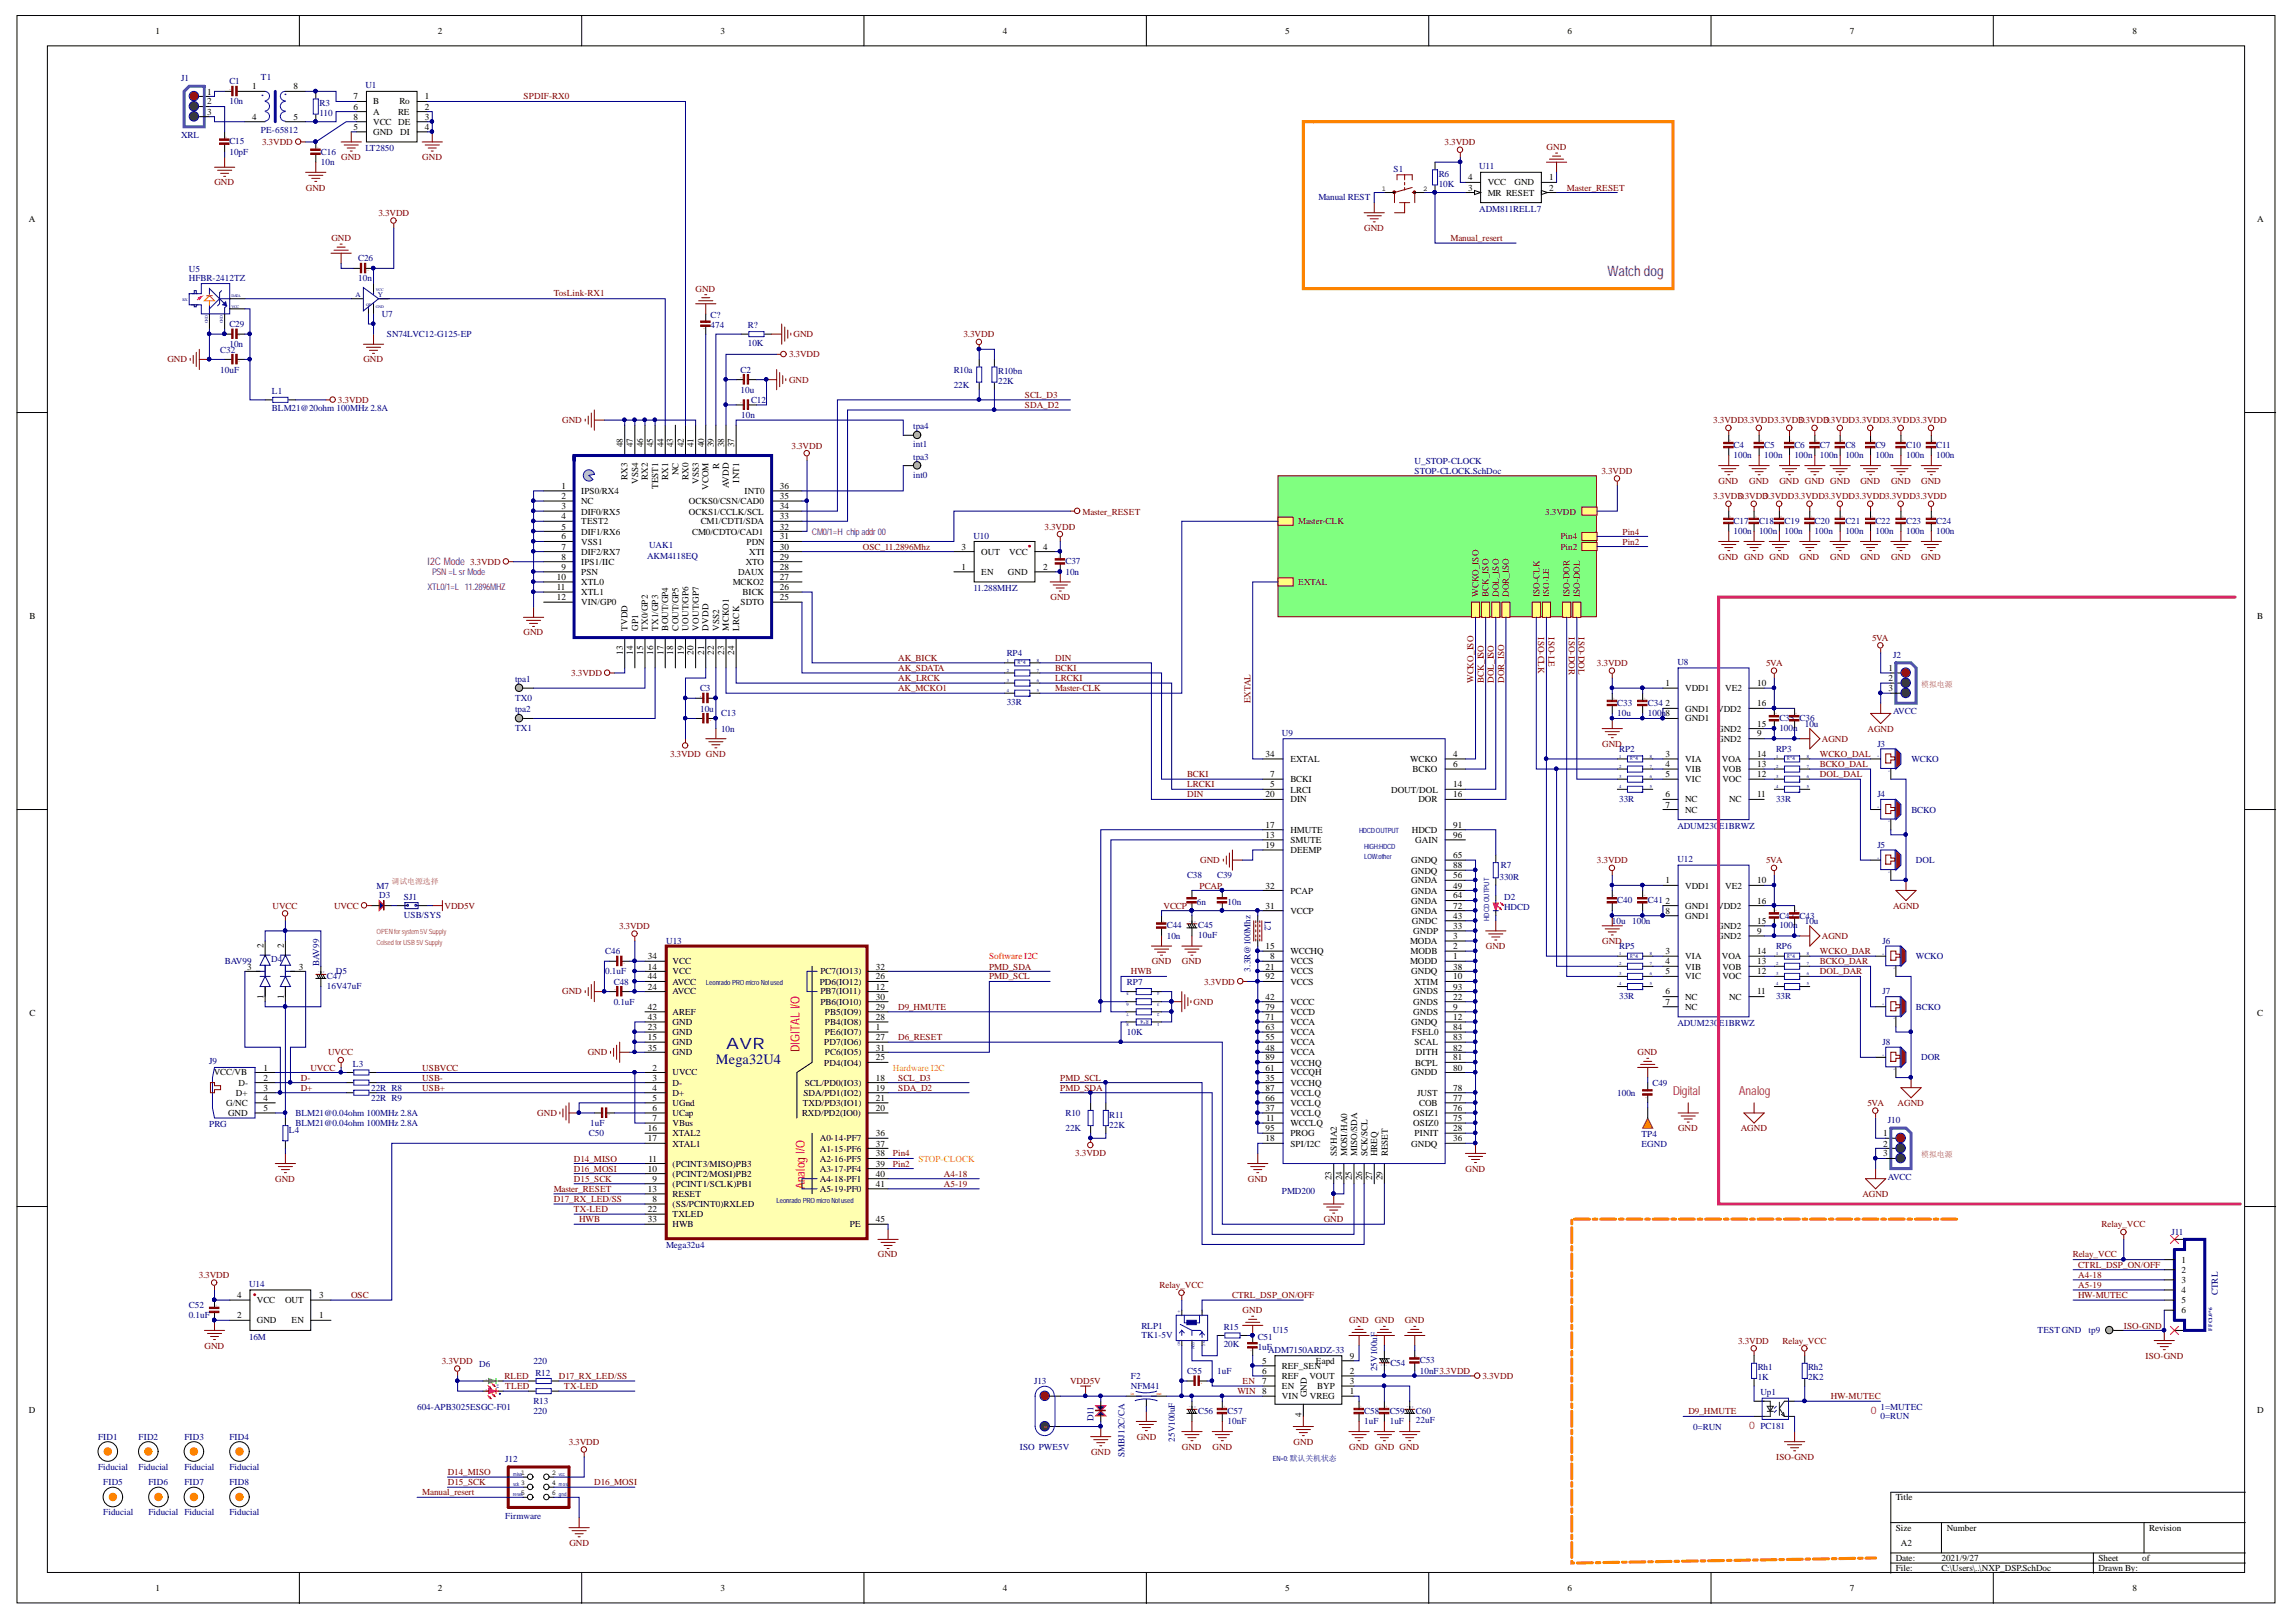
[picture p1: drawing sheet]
<svg xmlns="http://www.w3.org/2000/svg" width="297mm" height="210mm" viewBox="0 0 297 210" stroke-linecap="round" stroke-linejoin="round" font-family="sans-serif">
<defs><g id="words">
<text font-size="2" fill="#000080" x="94" y="135.7">AVR</text>
<g font-size="1.9" fill="#000080">
<text x="33.7" y="12.4">.</text>
<text x="36.7" y="12.3">.</text>
<text x="92.6" y="137.7">Mega32U4</text>
</g>
<text font-size="1.9" fill="#800080" x="208" y="35.7">Watch dog</text>
<g font-size="1.6" fill="#f00">
<text x="103.4" y="136.2" transform="rotate(-90 103.4 136.2)">DIGITAL I/O</text>
<text x="104.1" y="153.9" transform="rotate(-90 104.1 153.9)">Analog I/O</text>
</g>
<g font-size="1.6" fill="#da2467">
<text x="216.4" y="141.7">Digital</text>
<text x="225" y="141.7">Analog</text>
</g>
<text font-size="1.4" fill="#800080" x="55.3" y="73.1">I2C Mode</text>
<g font-size="1.4" fill="#da2467">
<text x="226.3" y="184.9">0</text>
<text x="242" y="182.9">0</text>
</g>
<g font-size="1.2">
<text x="20.1" y="4.4">1</text>
<text x="56.7" y="4.4">2</text>
<text x="93.2" y="4.4">3</text>
<text x="129.7" y="4.4">4</text>
<text x="166.3" y="4.4">5</text>
<text x="202.8" y="4.4">6</text>
<text x="239.3" y="4.4">7</text>
<text x="275.9" y="4.4">8</text>
<text x="32.6" y="11.6">1</text>
<text x="38" y="11.6">8</text>
<text x="26.8" y="12.3">1</text>
<text x="26.8" y="13.5">2</text>
<text x="26.8" y="14.9">3</text>
<text x="32.6" y="15.5">4</text>
<text x="38" y="15.5">5</text>
<text x="45.8" y="16.8">5</text>
<text x="45.8" y="14.2">6</text>
<text x="45.8" y="12.8">7</text>
<text x="45.8" y="15.5">8</text>
<text x="48.3" y="17.5">GND</text>
<text x="48.3" y="14.9">A</text>
<text x="48.3" y="13.5">B</text>
<text x="48.3" y="16.1">VCC DE</text>
<text x="51.5" y="14.9">RE</text>
<text x="51.7" y="13.5">Ro</text>
<text x="51.8" y="17.5">DI</text>
<text x="55" y="12.8">1</text>
<text x="55" y="14.2">2</text>
<text x="55" y="15.5">3</text>
<text x="55" y="16.8">4</text>
<text x="189.9" y="23.3">4</text>
<text x="192.5" y="24">VCC</text>
<text x="195.9" y="24">GND</text>
<text x="200.4" y="23.3">1</text>
<text x="3.7" y="28.7">A</text>
<text x="189.9" y="24.7">3</text>
<text x="192.5" y="25.4">MR RESET</text>
<text x="200.4" y="24.7">2</text>
<text x="292" y="28.7">A</text>
<text x="80.6" y="57.9" transform="rotate(-90 80.6 57.9)">48</text>
<text x="81.9" y="57.9" transform="rotate(-90 81.9 57.9)">47</text>
<text x="83.2" y="57.9" transform="rotate(-90 83.2 57.9)">46</text>
<text x="84.5" y="57.9" transform="rotate(-90 84.5 57.9)">45</text>
<text x="85.8" y="57.9" transform="rotate(-90 85.8 57.9)">44</text>
<text x="87.1" y="57.9" transform="rotate(-90 87.1 57.9)">43</text>
<text x="88.5" y="57.9" transform="rotate(-90 88.5 57.9)">42</text>
<text x="89.7" y="57.9" transform="rotate(-90 89.7 57.9)">41</text>
<text x="91.1" y="57.9" transform="rotate(-90 91.1 57.9)">40</text>
<text x="92.3" y="57.9" transform="rotate(-90 92.3 57.9)">39</text>
<text x="93.7" y="57.9" transform="rotate(-90 93.7 57.9)">38</text>
<text x="95" y="57.9" transform="rotate(-90 95 57.9)">37</text>
<text x="72.6" y="63.3">1</text>
<text x="72.6" y="64.6">2</text>
<text x="72.6" y="65.9">3</text>
<text x="75.2" y="64">IPS0/RX4</text>
<text x="75.2" y="65.2">NC</text>
<text x="81.2" y="62.1" transform="rotate(-90 81.2 62.1)">RX3</text>
<text x="82.5" y="62.6" transform="rotate(-90 82.5 62.6)">VSS4</text>
<text x="83.8" y="62.1" transform="rotate(-90 83.8 62.1)">RX2</text>
<text x="85.2" y="63.3" transform="rotate(-90 85.2 63.3)">TEST1</text>
<text x="86.4" y="62.1" transform="rotate(-90 86.4 62.1)">RX1</text>
<text x="87.8" y="61.5" transform="rotate(-90 87.8 61.5)">NC</text>
<text x="89.1" y="62.1" transform="rotate(-90 89.1 62.1)">RX0</text>
<text x="89.1" y="65.2">OCKS0/CSN/CAD0</text>
<text x="90.4" y="62.6" transform="rotate(-90 90.4 62.6)">VSS3</text>
<text x="91.7" y="63.4" transform="rotate(-90 91.7 63.4)">VCOM</text>
<text x="93" y="60.7" transform="rotate(-90 93 60.7)">R</text>
<text x="94.3" y="63.1" transform="rotate(-90 94.3 63.1)">AVDD</text>
<text x="95.6" y="62.4" transform="rotate(-90 95.6 62.4)">INT1</text>
<text x="96.3" y="64">INT0</text>
<text x="100.9" y="65.9">34</text>
<text x="100.9" y="64.6">35</text>
<text x="100.9" y="63.3">36</text>
<text x="72.6" y="67.2">4</text>
<text x="72.6" y="68.5">5</text>
<text x="72.6" y="69.8">6</text>
<text x="72.6" y="71.1">7</text>
<text x="75.2" y="66.6">DIF0/RX5</text>
<text x="75.2" y="67.8">TEST2</text>
<text x="75.2" y="69.2">DIF1/RX6</text>
<text x="75.2" y="70.5">VSS1</text>
<text x="75.2" y="71.8">DIF2/RX7</text>
<text x="89.1" y="66.6">OCKS1/CCLK/SCL</text>
<text x="89.6" y="69.2">CM0/CDTO/CAD1</text>
<text x="90.7" y="67.8">CM1/CDTI/SDA</text>
<text x="96.6" y="70.5">PDN</text>
<text x="96.9" y="71.8">XTI</text>
<text x="100.9" y="71.1">30</text>
<text x="100.9" y="69.8">31</text>
<text x="100.9" y="68.5">32</text>
<text x="100.9" y="67.2">33</text>
<text x="124.4" y="71.1">3</text>
<text x="126.9" y="71.8">OUT</text>
<text x="130.6" y="71.8">VCC</text>
<text x="135" y="71.1">4</text>
<text x="72.1" y="75">10</text>
<text x="72.1" y="76.4">11</text>
<text x="72.1" y="77.7">12</text>
<text x="72.6" y="72.4">8</text>
<text x="72.6" y="73.8">9</text>
<text x="75.2" y="73.1">IPS1/IIC</text>
<text x="75.2" y="74.4">PSN</text>
<text x="75.2" y="75.7">XTL0</text>
<text x="75.2" y="77">XTL1</text>
<text x="94.8" y="75.7">MCKO2</text>
<text x="95.5" y="74.4">DAUX</text>
<text x="96.1" y="77">BICK</text>
<text x="96.5" y="73.1">XTO</text>
<text x="100.9" y="77.7">25</text>
<text x="100.9" y="76.4">26</text>
<text x="100.9" y="75">27</text>
<text x="100.9" y="73.8">28</text>
<text x="100.9" y="72.4">29</text>
<text x="124.4" y="73.8">1</text>
<text x="126.9" y="74.4">EN</text>
<text x="130.4" y="74.4">GND</text>
<text x="135" y="73.8">2</text>
<text x="3.8" y="80.1">B</text>
<text x="75.2" y="78.3">VIN/GP0</text>
<text x="81.2" y="81.6" transform="rotate(-90 81.2 81.6)">TVDD</text>
<text x="82.5" y="81.6" transform="rotate(-90 82.5 81.6)">GP1</text>
<text x="83.8" y="81.6" transform="rotate(-90 83.8 81.6)">TX0/GP2</text>
<text x="85.2" y="81.6" transform="rotate(-90 85.2 81.6)">TX1/GP3</text>
<text x="86.4" y="81.6" transform="rotate(-90 86.4 81.6)">BOUT/GP4</text>
<text x="87.8" y="81.6" transform="rotate(-90 87.8 81.6)">COUT/GP5</text>
<text x="89.1" y="81.6" transform="rotate(-90 89.1 81.6)">UOUT/GP6</text>
<text x="90.4" y="81.6" transform="rotate(-90 90.4 81.6)">VOUT/GP7</text>
<text x="91.7" y="81.6" transform="rotate(-90 91.7 81.6)">DVDD</text>
<text x="93" y="81.6" transform="rotate(-90 93 81.6)">VSS2</text>
<text x="94.3" y="81.6" transform="rotate(-90 94.3 81.6)">MCKO1</text>
<text x="95.6" y="81.6" transform="rotate(-90 95.6 81.6)">LRCK</text>
<text x="95.8" y="78.3">SDTO</text>
<text x="292" y="80.1">B</text>
<text x="80.6" y="84.7" transform="rotate(-90 80.6 84.7)">13</text>
<text x="81.9" y="84.7" transform="rotate(-90 81.9 84.7)">14</text>
<text x="83.2" y="84.7" transform="rotate(-90 83.2 84.7)">15</text>
<text x="84.5" y="84.7" transform="rotate(-90 84.5 84.7)">16</text>
<text x="85.8" y="84.7" transform="rotate(-90 85.8 84.7)">17</text>
<text x="87.1" y="84.7" transform="rotate(-90 87.1 84.7)">18</text>
<text x="88.5" y="84.7" transform="rotate(-90 88.5 84.7)">19</text>
<text x="89.7" y="84.7" transform="rotate(-90 89.7 84.7)">20</text>
<text x="91.1" y="84.7" transform="rotate(-90 91.1 84.7)">21</text>
<text x="92.3" y="84.7" transform="rotate(-90 92.3 84.7)">22</text>
<text x="93.7" y="84.7" transform="rotate(-90 93.7 84.7)">23</text>
<text x="95" y="84.7" transform="rotate(-90 95 84.7)">24</text>
<text x="215.5" y="88.8">1</text>
<text x="218" y="89.5">VDD1</text>
<text x="223.2" y="89.5">VE2</text>
<text x="227.3" y="88.8">10</text>
<text x="244.3" y="86.9">1</text>
<text x="244.3" y="88.1">2</text>
<text x="244.3" y="89.5">3</text>
<text x="215.5" y="91.4">2</text>
<text x="218" y="92.1">GND1</text>
<text x="218" y="93.4">GND1</text>
<text x="222.2" y="96">GND2</text>
<text x="222.2" y="94.7">GND2</text>
<text x="222.2" y="92.1">VDD2</text>
<text x="227.3" y="95.3">9</text>
<text x="227.3" y="94">15</text>
<text x="227.3" y="91.4">16</text>
<text x="163.7" y="97.9">34</text>
<text x="164.3" y="101.9">5</text>
<text x="164.3" y="100.5">7</text>
<text x="166.9" y="101.2">BCKI</text>
<text x="166.9" y="98.6">EXTAL</text>
<text x="182.4" y="98.6">WCKO</text>
<text x="182.8" y="100">BCKO</text>
<text x="188" y="97.9">4</text>
<text x="188" y="99.3">6</text>
<text x="188" y="101.9">14</text>
<text x="215.5" y="97.9">3</text>
<text x="215.5" y="99.3">4</text>
<text x="215.5" y="100.5">5</text>
<text x="218" y="98.6">VIA</text>
<text x="218" y="100">VIB</text>
<text x="218" y="101.2">VIC</text>
<text x="222.8" y="98.6">VOA</text>
<text x="222.8" y="101.2">VOC</text>
<text x="222.8" y="100">VOB</text>
<text x="227.3" y="100.5">12</text>
<text x="227.3" y="99.3">13</text>
<text x="227.3" y="97.9">14</text>
<text x="163.7" y="107.1">17</text>
<text x="163.7" y="103.2">20</text>
<text x="166.9" y="102.6">LRCI</text>
<text x="166.9" y="107.8">HMUTE</text>
<text x="166.9" y="103.8">DIN</text>
<text x="180" y="102.6">DOUT/DOL</text>
<text x="182.7" y="107.8">HDCD</text>
<text x="183.5" y="103.8">DOR</text>
<text x="188" y="103.2">16</text>
<text x="188" y="107.1">91</text>
<text x="215.5" y="103.2">6</text>
<text x="215.5" y="104.5">7</text>
<text x="218" y="103.8">NC</text>
<text x="218" y="105.2">NC</text>
<text x="223.7" y="103.8">NC</text>
<text x="227.3" y="103.2">11</text>
<text x="163.7" y="108.4">13</text>
<text x="163.7" y="109.8">19</text>
<text x="166.9" y="109.1">SMUTE</text>
<text x="166.9" y="110.4">DEEMP</text>
<text x="182.6" y="111.7">GNDQ</text>
<text x="182.6" y="113.1">GNDQ</text>
<text x="183.1" y="109.1">GAIN</text>
<text x="188" y="113.6">56</text>
<text x="188" y="111">65</text>
<text x="188" y="112.4">88</text>
<text x="188" y="108.4">96</text>
<text x="163.7" y="117.6">31</text>
<text x="163.7" y="115">32</text>
<text x="166.9" y="118.3">VCCP</text>
<text x="166.9" y="115.7">PCAP</text>
<text x="182.6" y="115.7">GNDA</text>
<text x="182.6" y="114.3">GNDA</text>
<text x="182.6" y="116.9">GNDA</text>
<text x="182.6" y="118.3">GNDA</text>
<text x="182.7" y="119.6">GNDC</text>
<text x="188" y="118.9">43</text>
<text x="188" y="115">49</text>
<text x="188" y="116.3">64</text>
<text x="188" y="117.6">72</text>
<text x="215.5" y="114.3">1</text>
<text x="215.5" y="116.9">2</text>
<text x="215.5" y="118.3">8</text>
<text x="218" y="115">VDD1</text>
<text x="218" y="117.6">GND1</text>
<text x="218" y="118.9">GND1</text>
<text x="222.2" y="117.6">VDD2</text>
<text x="223.2" y="115">VE2</text>
<text x="227.3" y="114.3">10</text>
<text x="227.3" y="119.6">15</text>
<text x="227.3" y="116.9">16</text>
<text x="32" y="125.5">3</text>
<text x="34.1" y="122.7" transform="rotate(-90 34.1 122.7)">2</text>
<text x="36.7" y="122.7" transform="rotate(-90 36.7 122.7)">2</text>
<text x="38.6" y="125.5">3</text>
<text x="83.8" y="125.5">14</text>
<text x="83.8" y="124.1">34</text>
<text x="87" y="124.8">VCC</text>
<text x="113.3" y="125.5">32</text>
<text x="163.7" y="122.9">15</text>
<text x="163.7" y="125.5">21</text>
<text x="164.3" y="124.1">8</text>
<text x="166.9" y="124.8">VCCS</text>
<text x="166.9" y="123.4">WCCHQ</text>
<text x="182.4" y="124.8">MODD</text>
<text x="182.4" y="122.2">MODA</text>
<text x="182.5" y="123.4">MODB</text>
<text x="182.8" y="120.8">GNDP</text>
<text x="188" y="124.1">1</text>
<text x="188" y="122.9">2</text>
<text x="188" y="121.5">3</text>
<text x="188" y="120.2">33</text>
<text x="188" y="125.5">38</text>
<text x="215.5" y="123.4">3</text>
<text x="215.5" y="124.8">4</text>
<text x="218" y="124.1">VIA</text>
<text x="218" y="125.5">VIB</text>
<text x="222.2" y="121.5">GND2</text>
<text x="222.2" y="120.2">GND2</text>
<text x="222.8" y="124.1">VOA</text>
<text x="222.8" y="125.5">VOB</text>
<text x="227.3" y="120.8">9</text>
<text x="227.3" y="124.8">13</text>
<text x="227.3" y="123.4">14</text>
<text x="3.8" y="131.5">C</text>
<text x="34.1" y="129.3" transform="rotate(-90 34.1 129.3)">1</text>
<text x="36.7" y="129.3" transform="rotate(-90 36.7 129.3)">1</text>
<text x="83.8" y="128.1">24</text>
<text x="83.8" y="130.7">42</text>
<text x="83.8" y="132">43</text>
<text x="83.8" y="126.7">44</text>
<text x="87" y="126.1">VCC</text>
<text x="87" y="128.7">AVCC</text>
<text x="87" y="131.3">AREF</text>
<text x="87" y="127.4">AVCC</text>
<text x="106" y="127.4">PD6(IO12)</text>
<text x="106.1" y="128.7">PB7(IO11)</text>
<text x="106.1" y="130">PB6(IO10)</text>
<text x="106.1" y="126.1">PC7(IO13)</text>
<text x="106.7" y="131.3">PB5(IO9)</text>
<text x="113.3" y="128.1">12</text>
<text x="113.3" y="126.7">26</text>
<text x="113.3" y="132">28</text>
<text x="113.3" y="130.7">29</text>
<text x="113.3" y="129.4">30</text>
<text x="163.7" y="129.4">42</text>
<text x="163.7" y="132">71</text>
<text x="163.7" y="130.7">79</text>
<text x="163.7" y="126.7">92</text>
<text x="166.9" y="126.1">VCCS</text>
<text x="166.9" y="130">VCCC</text>
<text x="166.9" y="131.3">VCCD</text>
<text x="166.9" y="127.4">VCCS</text>
<text x="182.6" y="126.1">GNDQ</text>
<text x="182.8" y="131.3">GNDS</text>
<text x="182.8" y="130">GNDS</text>
<text x="182.8" y="128.7">GNDS</text>
<text x="183" y="127.4">XTIM</text>
<text x="188" y="130.7">9</text>
<text x="188" y="126.7">10</text>
<text x="188" y="132">12</text>
<text x="188" y="129.4">22</text>
<text x="188" y="128.1">93</text>
<text x="215.5" y="126.1">5</text>
<text x="215.5" y="128.7">6</text>
<text x="215.5" y="130">7</text>
<text x="218" y="126.7">VIC</text>
<text x="218" y="129.4">NC</text>
<text x="218" y="130.7">NC</text>
<text x="222.8" y="126.7">VOC</text>
<text x="223.7" y="129.4">NC</text>
<text x="227.3" y="128.7">11</text>
<text x="227.3" y="126.1">12</text>
<text x="292" y="131.5">C</text>
<text x="83.8" y="134.6">15</text>
<text x="83.8" y="133.3">23</text>
<text x="83.8" y="135.9">35</text>
<text x="87" y="135.3">GND</text>
<text x="87" y="133.9">GND</text>
<text x="87" y="136.5">GND</text>
<text x="87" y="132.7">GND</text>
<text x="106.6" y="137.9">PD4(IO4)</text>
<text x="106.6" y="135.3">PD7(IO6)</text>
<text x="106.7" y="133.9">PE6(IO7)</text>
<text x="106.7" y="132.7">PB4(IO8)</text>
<text x="106.7" y="136.5">PC6(IO5)</text>
<text x="113.3" y="133.3">1</text>
<text x="113.3" y="137.2">25</text>
<text x="113.3" y="134.6">27</text>
<text x="113.3" y="135.9">31</text>
<text x="163.7" y="135.9">48</text>
<text x="163.7" y="134.6">55</text>
<text x="163.7" y="133.3">63</text>
<text x="163.7" y="137.2">89</text>
<text x="166.9" y="136.5">VCCA</text>
<text x="166.9" y="135.3">VCCA</text>
<text x="166.9" y="133.9">VCCA</text>
<text x="166.9" y="132.7">VCCA</text>
<text x="166.9" y="137.9">VCCHQ</text>
<text x="182.6" y="132.7">GNDQ</text>
<text x="182.7" y="133.9">FSEL0</text>
<text x="183" y="135.3">SCAL</text>
<text x="183.1" y="137.9">BCPL</text>
<text x="183.2" y="136.5">DITH</text>
<text x="188" y="137.2">81</text>
<text x="188" y="135.9">82</text>
<text x="188" y="134.6">83</text>
<text x="188" y="133.3">84</text>
<text x="27.7" y="139.2">VCC/VB</text>
<text x="29.3" y="143.1">G/NC</text>
<text x="30.5" y="141.8">D+</text>
<text x="30.9" y="140.5">D-</text>
<text x="34.1" y="138.6">1</text>
<text x="34.1" y="141.2">3</text>
<text x="34.1" y="139.8">2</text>
<text x="34.1" y="142.5">4</text>
<text x="34.1" y="143.8">5</text>
<text x="84.4" y="138.6">2</text>
<text x="84.4" y="139.8">3</text>
<text x="84.4" y="141.2">4</text>
<text x="84.4" y="142.5">5</text>
<text x="84.4" y="143.8">6</text>
<text x="87" y="139.2">UVCC</text>
<text x="87" y="140.5">D-</text>
<text x="87" y="141.8">D+</text>
<text x="87" y="143.1">UGnd</text>
<text x="103.9" y="143.1">TXD/PD3(IO1)</text>
<text x="103.9" y="141.8">SDA/PD1(IO2)</text>
<text x="104.1" y="140.5">SCL/PD0(IO3)</text>
<text x="113.3" y="139.8">18</text>
<text x="113.3" y="141.2">19</text>
<text x="113.3" y="143.8">20</text>
<text x="113.3" y="142.5">21</text>
<text x="163.7" y="139.8">35</text>
<text x="163.7" y="143.8">37</text>
<text x="163.7" y="138.6">61</text>
<text x="163.7" y="142.5">66</text>
<text x="163.7" y="141.2">87</text>
<text x="166.9" y="140.5">VCCHQ</text>
<text x="166.9" y="139.2">VCCQH</text>
<text x="166.9" y="143.1">VCCLQ</text>
<text x="166.9" y="141.8">VCCLQ</text>
<text x="182.6" y="139.2">GNDD</text>
<text x="183.3" y="141.8">JUST</text>
<text x="183.6" y="143.1">COB</text>
<text x="188" y="143.8">76</text>
<text x="188" y="142.5">77</text>
<text x="188" y="141.2">78</text>
<text x="188" y="138.6">80</text>
<text x="29.5" y="144.4">GND</text>
<text x="83.8" y="146.4">16</text>
<text x="83.8" y="147.7">17</text>
<text x="84.4" y="145.1">7</text>
<text x="87" y="144.4">UCap</text>
<text x="87" y="145.7">VBus</text>
<text x="87" y="147">XTAL2</text>
<text x="87" y="148.4">XTAL1</text>
<text x="103.8" y="144.4">RXD/PD2(IO0)</text>
<text x="106" y="147.7">A0-14-PF7</text>
<text x="106" y="149">A1-15-PF6</text>
<text x="113.3" y="147">36</text>
<text x="113.3" y="148.4">37</text>
<text x="113.3" y="149.6">38</text>
<text x="163.7" y="147.7">18</text>
<text x="163.7" y="146.4">95</text>
<text x="163.8" y="145.1">11</text>
<text x="166.9" y="145.7">WCCLQ</text>
<text x="166.9" y="148.4">SPI/I2C</text>
<text x="166.9" y="144.4">VCCLQ</text>
<text x="166.9" y="147">PROG</text>
<text x="172.9" y="149.6" transform="rotate(-90 172.9 149.6)">SS/HA2</text>
<text x="174.3" y="149.6" transform="rotate(-90 174.3 149.6)">MOSI/HA0</text>
<text x="175.6" y="149.6" transform="rotate(-90 175.6 149.6)">MISO/SDA</text>
<text x="176.9" y="149.6" transform="rotate(-90 176.9 149.6)">SCK/SCL</text>
<text x="178.2" y="149.6" transform="rotate(-90 178.2 149.6)">HREQ</text>
<text x="179.5" y="149.6" transform="rotate(-90 179.5 149.6)">RESET</text>
<text x="182.6" y="148.4">GNDQ</text>
<text x="182.8" y="145.7">OSIZ0</text>
<text x="182.8" y="144.4">OSIZ1</text>
<text x="183" y="147">PINIT</text>
<text x="188" y="146.4">28</text>
<text x="188" y="147.7">36</text>
<text x="188" y="145.1">75</text>
<text x="243.6" y="147">1</text>
<text x="243.6" y="148.4">2</text>
<text x="243.6" y="149.6">3</text>
<text x="83.8" y="151.7">10</text>
<text x="83.8" y="154.3">13</text>
<text x="83.9" y="150.3">11</text>
<text x="84.4" y="155.6">8</text>
<text x="84.4" y="152.9">9</text>
<text x="87" y="153.6">(PCINT1/SCLK)PB1</text>
<text x="87" y="152.3">(PCINT2/MOSI)PB2</text>
<text x="87" y="151">(PCINT3/MISO)PB3</text>
<text x="87" y="154.9">RESET</text>
<text x="106" y="150.3">A2-16-PF5</text>
<text x="106" y="151.7">A3-17-PF4</text>
<text x="106" y="152.9">A4-18-PF1</text>
<text x="106" y="154.3">A5-19-PF0</text>
<text x="113.3" y="151">39</text>
<text x="113.3" y="152.3">40</text>
<text x="113.3" y="153.6">41</text>
<text x="172.3" y="152.8" transform="rotate(-90 172.3 152.8)">23</text>
<text x="173.6" y="152.8" transform="rotate(-90 173.6 152.8)">24</text>
<text x="174.9" y="152.8" transform="rotate(-90 174.9 152.8)">25</text>
<text x="176.2" y="152.8" transform="rotate(-90 176.2 152.8)">26</text>
<text x="177.5" y="152.8" transform="rotate(-90 177.5 152.8)">27</text>
<text x="178.9" y="152.8" transform="rotate(-90 178.9 152.8)">29</text>
<text x="83.8" y="156.9">22</text>
<text x="83.8" y="158.2">33</text>
<text x="87" y="156.2">(SS/PCINT0)RXLED</text>
<text x="87" y="157.5">TXLED</text>
<text x="87" y="158.8">HWB</text>
<text x="109.9" y="158.8">PE</text>
<text x="113.3" y="158.2">45</text>
<text x="30.7" y="168">4</text>
<text x="41.3" y="168">3</text>
<text x="282.2" y="163.4">1</text>
<text x="282.2" y="164.7">2</text>
<text x="282.2" y="166">3</text>
<text x="282.2" y="167.3">4</text>
<text x="30.7" y="170.6">2</text>
<text x="33.2" y="171.3">GND</text>
<text x="33.2" y="168.6">VCC</text>
<text x="36.9" y="168.6">OUT</text>
<text x="37.7" y="171.3">EN</text>
<text x="41.3" y="170.6">1</text>
<text x="282.2" y="168.6">5</text>
<text x="282.2" y="169.9">6</text>
<text x="163.3" y="176.5">5</text>
<text x="163.3" y="177.8">6</text>
<text x="163.3" y="179.1">7</text>
<text x="165.8" y="177.2">REF_SEN</text>
<text x="165.8" y="178.4">REF</text>
<text x="165.8" y="179.8">EN</text>
<text x="169.4" y="178.4">VOUT</text>
<text x="170.2" y="176.5">Eapd</text>
<text x="170.4" y="179.8">BYP</text>
<text x="174.6" y="177.8">2</text>
<text x="174.6" y="179.1">3</text>
<text x="174.6" y="175.8">9</text>
<text x="3.7" y="182.8">D</text>
<text x="163.3" y="180.4">8</text>
<text x="165.8" y="181.1">VIN</text>
<text x="168.4" y="183.3" transform="rotate(-90 168.4 183.3)">4</text>
<text x="169.1" y="180.8" transform="rotate(-90 169.1 180.8)">GND</text>
<text x="169.5" y="181.1">VREG</text>
<text x="174.6" y="180.4">1</text>
<text x="292" y="182.8">D</text>
<text x="245.3" y="194.2">Title</text>
<text x="245.3" y="198.1">Size</text>
<text x="245.3" y="202">Date:</text>
<text x="245.3" y="203.3">File:</text>
<text x="245.9" y="200.1">A2</text>
<text x="251.2" y="202">2021/9/27</text>
<text x="251.2" y="203.3">C:\Users\..\NXP_DSP.SchDoc</text>
<text x="251.8" y="198.1">Number</text>
<text x="271.5" y="202">Sheet</text>
<text x="271.5" y="203.3">Drawn By:</text>
<text x="277.1" y="202">of</text>
<text x="278.1" y="198.1">Revision</text>
<text x="20.1" y="205.9">1</text>
<text x="56.7" y="205.9">2</text>
<text x="93.2" y="205.9">3</text>
<text x="129.7" y="205.9">4</text>
<text x="166.3" y="205.9">5</text>
<text x="202.8" y="205.9">6</text>
<text x="239.3" y="205.9">7</text>
<text x="275.9" y="205.9">8</text>
</g>
<g font-size="1.2" fill="#000080">
<text x="23.4" y="10.5">J1</text>
<text x="29.7" y="10.9">C1</text>
<text x="33.7" y="10.4">T1</text>
<text x="47.3" y="11.4">U1</text>
<text x="23.4" y="17.8">XRL</text>
<text x="29.7" y="13.5">10n</text>
<text x="33.7" y="17.2">PE-65812</text>
<text x="41.4" y="13.7">R3</text>
<text x="41.4" y="15">110</text>
<text x="29.7" y="18.7">C15</text>
<text x="29.7" y="20">10pF</text>
<text x="41.5" y="20">C16</text>
<text x="41.5" y="21.3">10n</text>
<text x="47.3" y="19.5">LT2850</text>
<text x="180.3" y="22.2">S1</text>
<text x="186.1" y="22.9">R6</text>
<text x="191.4" y="21.9">U11</text>
<text x="170.6" y="25.9">Manual REST</text>
<text x="186.1" y="24.2">10K</text>
<text x="191.4" y="27.4">ADM811RELL7</text>
<text x="24.4" y="35.2">U5</text>
<text x="46.3" y="33.8">C26</text>
<text x="24.4" y="36.4">HFBR-2412TZ</text>
<text x="46.3" y="36.4">10n</text>
<text x="49.4" y="41">U7</text>
<text x="91.9" y="41.2">C?</text>
<text x="28.5" y="45.6">C32</text>
<text x="29.7" y="42.3">C29</text>
<text x="29.7" y="45">10n</text>
<text x="50.1" y="43.6">SN74LVC12-G125-EP</text>
<text x="91.9" y="42.4">474</text>
<text x="96.7" y="42.5">R?</text>
<text x="96.7" y="44.8">10K</text>
<text x="28.5" y="48.2">10uF</text>
<text x="35.2" y="51">L1</text>
<text x="35.2" y="53.2">BLM21@20ohm 100MHz 2.8A</text>
<text x="95.8" y="48.2">C2</text>
<text x="95.8" y="50.9">10u</text>
<text x="97.2" y="52.1">C12</text>
<text x="123.4" y="48.2">R10a</text>
<text x="123.4" y="50.2">22K</text>
<text x="129.1" y="48.4">R10bn</text>
<text x="129.1" y="49.7">22K</text>
<text x="95.9" y="54.1">10n</text>
<text x="118.1" y="59.5">tpa3</text>
<text x="118.1" y="55.5">tpa4</text>
<text x="118.1" y="57.9">int1</text>
<text x="183" y="60">U_STOP-CLOCK</text>
<text x="224.3" y="58">C4</text>
<text x="224.3" y="59.3">100n</text>
<text x="228.3" y="58">C5</text>
<text x="228.3" y="59.3">100n</text>
<text x="232.1" y="58">C6</text>
<text x="232.1" y="59.3">100n</text>
<text x="235.4" y="58">C7</text>
<text x="235.4" y="59.3">100n</text>
<text x="238.7" y="58">C8</text>
<text x="238.7" y="59.3">100n</text>
<text x="242.6" y="58">C9</text>
<text x="242.6" y="59.3">100n</text>
<text x="246.6" y="58">C10</text>
<text x="246.6" y="59.3">100n</text>
<text x="250.5" y="58">C11</text>
<text x="250.5" y="59.3">100n</text>
<text x="118.1" y="61.9">int0</text>
<text x="183" y="61.3">STOP-CLOCK.SchDoc</text>
<text x="84" y="70.9">UAK1</text>
<text x="125.9" y="69.7">U10</text>
<text x="224.3" y="67.8">C17</text>
<text x="224.3" y="69.1">100n</text>
<text x="227.6" y="67.8">C18</text>
<text x="227.6" y="69.1">100n</text>
<text x="230.9" y="67.8">C19</text>
<text x="230.9" y="69.1">100n</text>
<text x="234.8" y="67.8">C20</text>
<text x="234.8" y="69.1">100n</text>
<text x="238.7" y="67.8">C21</text>
<text x="238.7" y="69.1">100n</text>
<text x="242.6" y="67.8">C22</text>
<text x="242.6" y="69.1">100n</text>
<text x="246.6" y="67.8">C23</text>
<text x="246.6" y="69.1">100n</text>
<text x="250.5" y="67.8">C24</text>
<text x="250.5" y="69.1">100n</text>
<text x="83.7" y="72.3">AKM4118EQ</text>
<text x="125.9" y="76.5">11.288MHZ</text>
<text x="137.8" y="73">C37</text>
<text x="137.8" y="74.4">10n</text>
<text x="66.6" y="88.3">tpa1</text>
<text x="90.6" y="89.5">C3</text>
<text x="130.2" y="84.8">RP4</text>
<text x="217" y="86">U8</text>
<text x="244.9" y="85.2">J2</text>
<text x="66.6" y="90.7">TX0</text>
<text x="66.6" y="92.2">tpa2</text>
<text x="66.6" y="94.5">TX1</text>
<text x="90.6" y="92.1">10u</text>
<text x="93.3" y="92.7">C13</text>
<text x="93.3" y="94.7">10n</text>
<text x="130.2" y="91.3">33R</text>
<text x="165.8" y="95.2">U9</text>
<text x="209.2" y="91.3">C33</text>
<text x="209.2" y="92.7">10u</text>
<text x="213.2" y="91.3">C34</text>
<text x="213.2" y="92.7">100n8</text>
<text x="230.2" y="93.4">C35 C36</text>
<text x="230.2" y="94.6">100n</text>
<text x="233.5" y="94">10u</text>
<text x="244.9" y="92.4">AVCC</text>
<text x="209.5" y="97.3">RP2</text>
<text x="229.8" y="97.3">RP3</text>
<text x="242.9" y="96.7">J3</text>
<text x="247.3" y="98.6">WCKO</text>
<text x="209.5" y="103.8">33R</text>
<text x="217" y="107.2">ADUM230E1BRWZ</text>
<text x="229.8" y="103.8">33R</text>
<text x="242.9" y="103.2">J4</text>
<text x="247.3" y="105.2">BCKO</text>
<text x="153.6" y="113.6">C38</text>
<text x="157.5" y="113.6">C39</text>
<text x="194" y="113.9">330R</text>
<text x="194.2" y="112.4">R7</text>
<text x="217" y="111.5">U12</text>
<text x="242.9" y="109.8">J5</text>
<text x="247.9" y="111.7">DOL</text>
<text x="48.7" y="115">M7</text>
<text x="49.1" y="116.3">D3</text>
<text x="52.3" y="116.4">SJ1</text>
<text x="52.3" y="118.8">USB/SYS</text>
<text x="154.8" y="117.1">6n</text>
<text x="158.8" y="117.1">10n</text>
<text x="163.6" y="119.1" transform="rotate(90 163.6 119.1)">L2</text>
<text x="194.6" y="116.4">D2</text>
<text x="194.6" y="117.7">HDCD</text>
<text x="208.5" y="119.6">10u</text>
<text x="209.2" y="116.9">C40</text>
<text x="211.2" y="119.6">100n</text>
<text x="213.2" y="116.9">C41</text>
<text x="230.2" y="118.9">C42 C43</text>
<text x="233.5" y="119.6">10u</text>
<text x="29.1" y="124.8">BAV99</text>
<text x="35.1" y="124.5">D4</text>
<text x="41.3" y="125" transform="rotate(-90 41.3 125)">BAV99</text>
<text x="78.3" y="123.4">C46</text>
<text x="86.2" y="122.2">U13</text>
<text x="151" y="120.1">C44</text>
<text x="151" y="121.5">10n</text>
<text x="155" y="120.1">C45</text>
<text x="155" y="121.4">10uF</text>
<text x="161.8" y="125.7" transform="rotate(-90 161.8 125.7)">3.3R@100Mhz</text>
<text x="209.5" y="122.9">RP5</text>
<text x="229.8" y="122.9">RP6</text>
<text x="230.2" y="120.1">100n</text>
<text x="243.6" y="122.2">J6</text>
<text x="247.9" y="124.1">WCKO</text>
<text x="42.3" y="126.7">C47</text>
<text x="42.3" y="127.9">16V47uF</text>
<text x="43.5" y="126.1">D5</text>
<text x="78.3" y="126.1">0.1uF</text>
<text x="79.4" y="127.4">C48</text>
<text x="79.4" y="130">0.1uF</text>
<text x="145.8" y="127.5">RP7</text>
<text x="209.5" y="129.3">33R</text>
<text x="229.8" y="129.3">33R</text>
<text x="243.6" y="128.7">J7</text>
<text x="247.9" y="130.7">BCKO</text>
<text x="27.1" y="137.7">J9</text>
<text x="145.8" y="133.9">10K</text>
<text x="217" y="132.7">ADUM230E1BRWZ</text>
<text x="243.6" y="135.3">J8</text>
<text x="248.5" y="137.2">DOR</text>
<text x="45.7" y="138.1">L3</text>
<text x="48" y="141.2">22R R8</text>
<text x="48" y="142.5">22R R9</text>
<text x="209.2" y="141.8">100n</text>
<text x="213.8" y="140.6">C49</text>
<text x="27.1" y="145.8">PRG</text>
<text x="37.4" y="146.6">L4</text>
<text x="38.2" y="145.7">BLM21@0.04ohm 100MHz 2.8A</text>
<text x="38.2" y="144.4">BLM21@0.04ohm 100MHz 2.8A</text>
<text x="76.2" y="147">C50</text>
<text x="76.4" y="145.7">1uF</text>
<text x="137.8" y="144.4">R10</text>
<text x="137.8" y="146.4">22K</text>
<text x="143.5" y="144.7">R11</text>
<text x="143.5" y="145.9">22K</text>
<text x="212.4" y="147.2">TP4</text>
<text x="212.4" y="148.5">EGND</text>
<text x="244.2" y="145.3">J10</text>
<text x="165.8" y="154.5">PMD200</text>
<text x="244.2" y="152.7">AVCC</text>
<text x="86.2" y="161.5">Mega32u4</text>
<text x="280.9" y="159.8">J11</text>
<text x="32.2" y="166.5">U14</text>
<text x="286.9" y="167.5" transform="rotate(-90 286.9 167.5)">CTRL</text>
<text x="24.4" y="169.3">C52</text>
<text x="24.4" y="170.6">0.1uF</text>
<text x="32.2" y="173.4">16M</text>
<text x="147.7" y="171.9">RLP1</text>
<text x="147.7" y="173.2">TK1-5V</text>
<text x="158.3" y="172.1">R15</text>
<text x="162.7" y="173.4">C51</text>
<text x="164.7" y="172.5">U15</text>
<text x="263.6" y="172.5">TEST GND</text>
<text x="270.2" y="172.5">tp9</text>
<text x="62" y="176.9">D6</text>
<text x="69" y="176.5">220</text>
<text x="69.3" y="178">R12</text>
<text x="133.8" y="179.1">J13</text>
<text x="146.3" y="178.4">F2</text>
<text x="146.3" y="179.8">NFM41</text>
<text x="153.6" y="177.8">C55</text>
<text x="157.5" y="177.8">1uF</text>
<text x="158.3" y="174.3">20K</text>
<text x="162.7" y="174.6">1uF</text>
<text x="164.1" y="175.2">ADM7150ARDZ-33</text>
<text x="178.2" y="177.4" transform="rotate(-90 178.2 177.4)">25V100uF</text>
<text x="179.9" y="176.8">C54</text>
<text x="183.7" y="176.4">C53</text>
<text x="183.7" y="177.8">10nF3.3VDD</text>
<text x="227.4" y="177.3">Rh1</text>
<text x="227.4" y="178.6">1K</text>
<text x="233.9" y="177.3">Rh2</text>
<text x="233.9" y="178.6">2K2</text>
<text x="54" y="182.4">604-APB3025ESGC-F01</text>
<text x="69" y="181.7">R13</text>
<text x="69" y="183">220</text>
<text x="141.5" y="183.9" transform="rotate(-90 141.5 183.9)">D11</text>
<text x="155" y="182.9">C56</text>
<text x="158.8" y="183">C57</text>
<text x="158.8" y="184.3">10nF</text>
<text x="176.5" y="183">C58</text>
<text x="176.5" y="184.3">1uF</text>
<text x="179.8" y="183">C59</text>
<text x="179.8" y="184.3">1uF</text>
<text x="183.2" y="182.9">C60</text>
<text x="183.2" y="184.2">22uF</text>
<text x="219" y="185">0=RUN</text>
<text x="227.7" y="180.6">Up1</text>
<text x="227.7" y="184.9">PC181</text>
<text x="243.3" y="182.4">1=MUTEC</text>
<text x="243.3" y="183.7">0=RUN</text>
<text x="12.7" y="186.3">FID1</text>
<text x="12.7" y="190.3">Fiducial</text>
<text x="17.9" y="186.3">FID2</text>
<text x="17.9" y="190.3">Fiducial</text>
<text x="23.8" y="186.3">FID3</text>
<text x="23.8" y="190.3">Fiducial</text>
<text x="29.7" y="186.3">FID4</text>
<text x="29.7" y="190.3">Fiducial</text>
<text x="65.4" y="189.2">J12</text>
<text x="131.9" y="187.7">ISO PWE5V</text>
<text x="145.5" y="188.5" transform="rotate(-90 145.5 188.5)">SMBJ12C/CA</text>
<text x="152" y="186.6" transform="rotate(-90 152 186.6)">25V100uF</text>
<text x="13.4" y="192.2">FID5</text>
<text x="13.4" y="196.1">Fiducial</text>
<text x="19.2" y="192.2">FID6</text>
<text x="19.2" y="196.1">Fiducial Fiducial</text>
<text x="23.8" y="192.2">FID7</text>
<text x="29.7" y="192.2">FID8</text>
<text x="29.7" y="196.1">Fiducial</text>
<text x="65.4" y="196.5">Firmware</text>
</g>
<g font-size="1.2" fill="#800000">
<text x="67.7" y="12.8">SPDIF-RX0</text>
<text x="27.7" y="24">GND</text>
<text x="33.9" y="18.8">3.3VDD</text>
<text x="44.1" y="20.7">GND</text>
<text x="54.6" y="20.7">GND</text>
<text x="186.9" y="18.8">3.3VDD</text>
<text x="200.1" y="19.4">GND</text>
<text x="39.6" y="24.7">GND</text>
<text x="49" y="28">3.3VDD</text>
<text x="176.5" y="29.9">GND</text>
<text x="202.7" y="24.7">Master_RESET</text>
<text x="42.9" y="31.2">GND</text>
<text x="187.7" y="31.2">Manual_resert</text>
<text x="71.6" y="38.4">TosLink-RX1</text>
<text x="90" y="37.8">GND</text>
<text x="21.6" y="46.9">GND</text>
<text x="47" y="46.9">GND</text>
<text x="102.1" y="46.2">3.3VDD</text>
<text x="102.7" y="43.6">GND</text>
<text x="124.7" y="43.6">3.3VDD</text>
<text x="43.7" y="52.1">3.3VDD</text>
<text x="102.1" y="49.5">GND</text>
<text x="132.6" y="52.8">SDA_D2</text>
<text x="132.6" y="51.5">SCL_D3</text>
<text x="72.7" y="54.8">GND</text>
<text x="102.4" y="58">3.3VDD</text>
<text x="221.7" y="54.8">3.3VDD3.3VDD3.3VDD</text>
<text x="232.7" y="54.8">3.3VDD</text>
<text x="236" y="54.8">3.3VDD3.3VDD3.3VDD3.3VDD</text>
<text x="207.2" y="61.3">3.3VDD</text>
<text x="221.7" y="64.6">3.3VDD</text>
<text x="222.3" y="62.6">GND</text>
<text x="224.9" y="64.6">3.3VDD</text>
<text x="226.3" y="62.6">GND</text>
<text x="228.2" y="64.6">3.3VDD3.3VDD3.3VDD3.3VDD3.3VDD3.3VDD</text>
<text x="230.2" y="62.6">GND GND GND</text>
<text x="240.7" y="62.6">GND</text>
<text x="244.7" y="62.6">GND</text>
<text x="248.5" y="62.6">GND</text>
<text x="111.6" y="71.1">OSC_11.2896Mhz</text>
<text x="135.1" y="68.5">3.3VDD</text>
<text x="140" y="66.6">Master_RESET</text>
<text x="168" y="67.8">Master-CLK</text>
<text x="199.9" y="66.6">3.3VDD</text>
<text x="201.9" y="69.8">Pin4</text>
<text x="201.9" y="71.1">Pin2</text>
<text x="209.9" y="69.2">Pin4</text>
<text x="209.9" y="70.5">Pin2</text>
<text x="60.8" y="73.1">3.3VDD</text>
<text x="135.9" y="77.7">GND</text>
<text x="168" y="75.7">EXTAL</text>
<text x="191.3" y="77.3" transform="rotate(-90 191.3 77.3)">WCKO_ISO</text>
<text x="192.6" y="77.3" transform="rotate(-90 192.6 77.3)">BCK_ISO</text>
<text x="193.9" y="77.3" transform="rotate(-90 193.9 77.3)">DOL_ISO</text>
<text x="195.2" y="77.3" transform="rotate(-90 195.2 77.3)">DOR_ISO</text>
<text x="199.2" y="77.3" transform="rotate(-90 199.2 77.3)">ISO-CLK</text>
<text x="200.4" y="77.3" transform="rotate(-90 200.4 77.3)">ISO-LE</text>
<text x="203.1" y="77.3" transform="rotate(-90 203.1 77.3)">ISO-DOR</text>
<text x="204.4" y="77.3" transform="rotate(-90 204.4 77.3)">ISO-DOL</text>
<text x="222.3" y="72.4">GND GND GND</text>
<text x="232.8" y="72.4">GND</text>
<text x="236.8" y="72.4">GND</text>
<text x="240.7" y="72.4">GND</text>
<text x="244.7" y="72.4">GND</text>
<text x="248.5" y="72.4">GND</text>
<text x="67.7" y="82.2">GND</text>
<text x="199" y="82.5" transform="rotate(90 199 82.5)">ISO-CLK</text>
<text x="200.3" y="82.5" transform="rotate(90 200.3 82.5)">ISO-LE</text>
<text x="203" y="82.5" transform="rotate(90 203 82.5)">ISO-DOR</text>
<text x="204.2" y="82.5" transform="rotate(90 204.2 82.5)">ISO-DOL</text>
<text x="242.2" y="82.9">5VA</text>
<text x="73.9" y="87.5">3.3VDD</text>
<text x="116.2" y="85.5">AK_BICK</text>
<text x="116.2" y="86.9">AK_SDATA</text>
<text x="116.2" y="88.1">AK_LRCK</text>
<text x="116.2" y="89.5">AK_MCKO1</text>
<text x="136.5" y="88.1">LRCKI</text>
<text x="136.5" y="86.9">BCKI</text>
<text x="136.5" y="85.5">DIN</text>
<text x="136.5" y="89.5">Master-CLK</text>
<text x="190.6" y="88.4" transform="rotate(-90 190.6 88.4)">WCKO_ISO</text>
<text x="192" y="88.4" transform="rotate(-90 192 88.4)">BCK_ISO</text>
<text x="193.2" y="88.4" transform="rotate(-90 193.2 88.4)">DOL_ISO</text>
<text x="194.6" y="88.4" transform="rotate(-90 194.6 88.4)">DOR_ISO</text>
<text x="206.6" y="86.2">3.3VDD</text>
<text x="228.5" y="86.2">5VA</text>
<text x="161.8" y="91" transform="rotate(-90 161.8 91)">EXTAL</text>
<text x="235.7" y="96">AGND</text>
<text x="241.6" y="94.7">AGND</text>
<text x="86.7" y="97.9">3.3VDD GND</text>
<text x="153.6" y="100.5">BCKI</text>
<text x="153.6" y="101.9">LRCKI</text>
<text x="207.3" y="96.7">GND</text>
<text x="235.4" y="97.9">WCKO_DAL</text>
<text x="235.4" y="99.3">BCKO_DAL</text>
<text x="235.4" y="100.5">DOL_DAL</text>
<text x="153.6" y="103.2">DIN</text>
<text x="155.3" y="111.7">GND</text>
<text x="206.6" y="111.7">3.3VDD</text>
<text x="228.5" y="111.7">5VA</text>
<text x="35.3" y="117.6">UVCC</text>
<text x="43.2" y="117.6">UVCC</text>
<text x="57.5" y="117.6">VDD5V</text>
<text x="150.5" y="117.6">VCCP</text>
<text x="155.2" y="115">PCAP</text>
<text x="244.9" y="117.6">AGND</text>
<text x="80.1" y="120.2">3.3VDD</text>
<text x="128" y="125.5">PMD_SDA</text>
<text x="149" y="124.8">GND</text>
<text x="152.9" y="124.8">GND</text>
<text x="192.2" y="122.9">GND</text>
<text x="207.3" y="122.2">GND</text>
<text x="235.4" y="123.4">WCKO_DAR</text>
<text x="235.4" y="124.8">BCKO_DAR</text>
<text x="235.7" y="121.5">AGND</text>
<text x="72.7" y="128.7">GND</text>
<text x="116.2" y="130.7">D9_HMUTE</text>
<text x="128" y="126.7">PMD_SCL</text>
<text x="146.3" y="126.1">HWB</text>
<text x="154.4" y="130">GND</text>
<text x="155.8" y="127.4">3.3VDD</text>
<text x="235.4" y="126.1">DOL_DAR</text>
<text x="42.5" y="136.5">UVCC</text>
<text x="76" y="136.5">GND</text>
<text x="116.2" y="134.6">D6_RESET</text>
<text x="211.8" y="136.5">GND</text>
<text x="38.9" y="139.8">D-</text>
<text x="38.9" y="141.2">D+</text>
<text x="40.2" y="138.6">UVCC</text>
<text x="54.6" y="141.2">USB+</text>
<text x="54.6" y="139.8">USB-</text>
<text x="54.6" y="138.6">USBVCC</text>
<text x="116.2" y="141.2">SDA_D2</text>
<text x="116.2" y="139.8">SCL_D3</text>
<text x="137.2" y="141.2">PMD_SDA</text>
<text x="137.2" y="139.8">PMD_SCL</text>
<text x="241.6" y="143.1">5VA</text>
<text x="245.5" y="143.1">AGND</text>
<text x="69.5" y="144.4">GND</text>
<text x="115.5" y="149.6">Pin4</text>
<text x="139.1" y="149.6">3.3VDD</text>
<text x="217.1" y="146.4">GND</text>
<text x="225.2" y="146.4">AGND</text>
<text x="35.6" y="152.9">GND</text>
<text x="71.6" y="155.6">D17_RX_LED/SS</text>
<text x="71.6" y="154.3">Master_RESET</text>
<text x="74.3" y="152.9">D15_SCK</text>
<text x="74.3" y="150.3">D14_MISO</text>
<text x="74.3" y="151.7">D16_MOSI</text>
<text x="115.5" y="151">Pin2</text>
<text x="122.1" y="152.3">A4-18</text>
<text x="122.1" y="153.6">A5-19</text>
<text x="161.4" y="152.9">GND</text>
<text x="189.6" y="151.7">GND</text>
<text x="240.9" y="154.9">AGND</text>
<text x="74.3" y="156.9">TX-LED</text>
<text x="74.9" y="158.2">HWB</text>
<text x="171.3" y="158.2">GND</text>
<text x="271.9" y="158.8">Relay_VCC</text>
<text x="25.7" y="165.4">3.3VDD</text>
<text x="45.4" y="168">OSC</text>
<text x="113.6" y="162.7">GND</text>
<text x="150" y="166.7">Relay_VCC</text>
<text x="159.4" y="168">CTRL_DSP_ON/OFF</text>
<text x="268.2" y="162.7">Relay_VCC</text>
<text x="268.8" y="164.1">CTRL_DSP_ON/OFF</text>
<text x="268.8" y="168">HW-MUTEC</text>
<text x="268.8" y="165.4">A4-18</text>
<text x="268.8" y="166.7">A5-19</text>
<text x="160.8" y="169.9">GND</text>
<text x="174.6" y="171.3">GND GND</text>
<text x="181.7" y="171.3">GND</text>
<text x="224.9" y="173.9">3.3VDD</text>
<text x="230.6" y="173.9">Relay_VCC</text>
<text x="274.8" y="171.9">ISO-GND</text>
<text x="26.5" y="174.6">GND</text>
<text x="57.2" y="176.5">3.3VDD</text>
<text x="65.3" y="178.4">RLED</text>
<text x="65.4" y="179.8">TLED</text>
<text x="72.3" y="178.4">D17_RX_LED/SS</text>
<text x="73" y="179.8">TX-LED</text>
<text x="138.4" y="179.1">VDD5V</text>
<text x="160.8" y="179.1">EN</text>
<text x="191.8" y="178.4">3.3VDD</text>
<text x="277.6" y="175.8">ISO-GND</text>
<text x="160.1" y="180.4">WIN</text>
<text x="218.4" y="183">D9_HMUTE</text>
<text x="236.9" y="181.1">HW-MUTEC</text>
<text x="57.9" y="190.9">D14_MISO</text>
<text x="73.6" y="187">3.3VDD</text>
<text x="141.1" y="188.2">GND</text>
<text x="147.1" y="186.3">GND</text>
<text x="152.9" y="187.7">GND</text>
<text x="156.9" y="187.7">GND</text>
<text x="167.4" y="187">GND</text>
<text x="174.6" y="187.7">GND GND GND</text>
<text x="229.8" y="188.9">ISO-GND</text>
<text x="54.6" y="193.5">Manual_resert</text>
<text x="57.9" y="192.2">D15_SCK</text>
<text x="76.9" y="192.2">D16_MOSI</text>
<text x="73.7" y="200.1">GND</text>
</g>
<g font-size="1.2" fill="#800080">
<text x="105" y="69.2">CM0/1=H chip addr 00</text>
<text x="55.3" y="76.4">XTL0/1=L 11.2896MHZ</text>
<text x="55.9" y="74.4">PSN =L sr Mode</text>
</g>
<text font-size="1.2" fill="#f00" x="128" y="124.1">Software I2C</text>
<g font-size="1.2" fill="#f90">
<text x="115.5" y="138.6">Hardware I2C</text>
<text x="118.8" y="150.3">STOP-CLOCK</text>
</g>
<g font-size="1" fill="#da2467">
<text x="248.5" y="88.9">模拟电源</text>
<text x="50.7" y="114.4">调试电源选择</text>
<text x="248.5" y="149.7">模拟电源</text>
</g>
<g font-size=".9">
<text x="178.8" y="24.7">1</text>
<text x="184.1" y="24.7">2</text>
<text x="67.4" y="190.9">1</text>
<text x="71.4" y="190.9">2</text>
<text x="67.4" y="192.2">3</text>
<text x="67.4" y="193.5">5</text>
<text x="71.4" y="192.2">4</text>
<text x="71.4" y="193.5">6</text>
</g>
<g font-size=".9" fill="#000080">
<text x="46" y="38.4">A</text>
<text x="48.9" y="38.4">Y</text>
<text x="175.8" y="107.8">HDCDOUTPUT</text>
<text x="176.5" y="109.8">HIGH:HDCD</text>
<text x="176.5" y="111.1">LOW:other</text>
<text x="192.6" y="119.1" transform="rotate(-90 192.6 119.1)">HDCD OUTPUT</text>
<text x="91.3" y="127.5">Leonrado PRO micro Notused</text>
<text x="100.5" y="155.6">Leonrado PRO micro Notused</text>
<text x="164.7" y="189">EN=0:默认关机状态</text>
</g>
<g font-size=".9" fill="#da2467">
<text x="48.7" y="120.9">OPENforsystem5V Supply</text>
<text x="48.7" y="122.3">Colsed forUSB 5V Supply</text>
</g>
<g font-size=".7" fill="#000080">
<text x="131.7" y="85.9">R*4</text>
<text x="210.9" y="98.4">R*4</text>
<text x="231.2" y="98.4">R*4</text>
<text x="210.9" y="124">R*4</text>
<text x="231.2" y="124">R*4</text>
<text x="152.7" y="169.6" transform="rotate(-180 152.7 169.6)">+</text>
<text x="155.4" y="169.7" transform="rotate(90 155.4 169.7)">-</text>
<text x="286.2" y="172.2" transform="rotate(-90 286.2 172.2)">FFC1.0*6</text>
<text x="66.4" y="191">miso</text>
<text x="72.3" y="191">vcc</text>
<text x="66.4" y="192.3">sck</text>
<text x="66.4" y="193.7">reset</text>
<text x="72.3" y="192.3">mosi</text>
<text x="72.3" y="193.7">gnd</text>
</g>
<g font-size=".6" fill="#000080">
<text x="130.2" y="85.7">1</text>
<text x="130.2" y="86.9">2</text>
<text x="130.2" y="88.3">3</text>
<text x="130.2" y="89.6">4</text>
<text x="134.1" y="89.6">5</text>
<text x="134.1" y="88.3">6</text>
<text x="134.1" y="86.9">7</text>
<text x="134.1" y="85.7">8</text>
<text x="209.5" y="98.1">1</text>
<text x="209.5" y="99.4">2</text>
<text x="209.5" y="100.7">3</text>
<text x="209.5" y="102">4</text>
<text x="213.5" y="102">5</text>
<text x="213.5" y="100.7">6</text>
<text x="213.5" y="99.4">7</text>
<text x="213.5" y="98.1">8</text>
<text x="229.8" y="98.1">1</text>
<text x="229.8" y="99.4">2</text>
<text x="229.8" y="100.7">3</text>
<text x="229.8" y="102">4</text>
<text x="233.7" y="102">5</text>
<text x="233.7" y="100.7">6</text>
<text x="233.7" y="99.4">7</text>
<text x="233.7" y="98.1">8</text>
<text x="209.5" y="123.6">1</text>
<text x="209.5" y="124.9">2</text>
<text x="213.5" y="124.9">7</text>
<text x="213.5" y="123.6">8</text>
<text x="229.8" y="123.6">1</text>
<text x="229.8" y="124.9">2</text>
<text x="233.7" y="124.9">7</text>
<text x="233.7" y="123.6">8</text>
<text x="146.1" y="128.4" transform="rotate(-180 146.1 128.4)">5</text>
<text x="146.1" y="129.8" transform="rotate(-180 146.1 129.8)">6</text>
<text x="146.1" y="131" transform="rotate(-180 146.1 131)">7</text>
<text x="150" y="131" transform="rotate(-180 150 131)">2</text>
<text x="150" y="129.8" transform="rotate(-180 150 129.8)">3</text>
<text x="150" y="128.4" transform="rotate(-180 150 128.4)">4</text>
<text x="209.5" y="126.2">3</text>
<text x="209.5" y="127.5">4</text>
<text x="213.5" y="127.5">5</text>
<text x="213.5" y="126.2">6</text>
<text x="229.8" y="126.2">3</text>
<text x="229.8" y="127.5">4</text>
<text x="233.7" y="127.5">5</text>
<text x="233.7" y="126.2">6</text>
<text x="146.1" y="132.4" transform="rotate(-180 146.1 132.4)">8</text>
<text x="150" y="132.4" transform="rotate(-180 150 132.4)">1</text>
</g>
<g font-size=".5" fill="#000080">
<text x="23.6" y="39">RX</text>
<text x="26.9" y="41.8" transform="rotate(-90 26.9 41.8)">GND</text>
<text x="28.8" y="41.8" transform="rotate(-90 28.8 41.8)">GND</text>
<text x="29.9" y="39.9">VCC</text>
<text x="29.9" y="38.4">DATA</text>
<text x="47.4" y="39.5">OE</text>
<text x="48.6" y="37.6">VCC</text>
<text x="48.6" y="39.9">GND</text>
<text x="154.8" y="119.1" transform="rotate(-180 154.8 119.1)">+</text>
<text x="42" y="125.6" transform="rotate(-180 42 125.6)">+</text>
<text x="178.6" y="176.8">+</text>
<text x="135.1" y="180.5" transform="rotate(90 135.1 180.5)">1</text>
<text x="154.8" y="182" transform="rotate(-180 154.8 182)">+</text>
<text x="182.9" y="182" transform="rotate(-180 182.9 182)">+</text>
</g>
<text font-size=".5" fill="#ff0" x="135.1" y="184.5" transform="rotate(90 135.1 184.5)">2</text>
<g font-size=".5" fill="#f00">
<text x="146.3" y="180.6">in</text>
<text x="149.6" y="180.6">out</text>
</g>
<g font-size=".4" fill="#000080">
<text x="152.4" y="173.5" transform="rotate(90 152.4 173.5)">NO</text>
<text x="154.3" y="173.6" transform="rotate(90 154.3 173.6)">COM</text>
<text x="155.6" y="173.5" transform="rotate(90 155.6 173.5)">NC</text>
</g>
<g font-size=".3" fill="#f00">
<text x="29.9" y="11.5" transform="rotate(-180 29.9 11.5)">+</text>
<text x="29.3" y="17.8" transform="rotate(-90 29.3 17.8)">+</text>
<text x="41.2" y="19.2" transform="rotate(-90 41.2 19.2)">+</text>
<text x="47.5" y="35.1">+</text>
<text x="30.9" y="43.5">+</text>
<text x="30.9" y="46.8">+</text>
<text x="91" y="42.4" transform="rotate(90 91 42.4)">+</text>
<text x="96" y="52.1" transform="rotate(-180 96 52.1)">+</text>
<text x="96" y="48.8" transform="rotate(-180 96 48.8)">+</text>
<text x="223.9" y="57.1" transform="rotate(-90 223.9 57.1)">+</text>
<text x="227.9" y="57.1" transform="rotate(-90 227.9 57.1)">+</text>
<text x="231.8" y="57.1" transform="rotate(-90 231.8 57.1)">+</text>
<text x="235.1" y="57.1" transform="rotate(-90 235.1 57.1)">+</text>
<text x="238.4" y="57.1" transform="rotate(-90 238.4 57.1)">+</text>
<text x="242.3" y="57.1" transform="rotate(-90 242.3 57.1)">+</text>
<text x="246.3" y="57.1" transform="rotate(-90 246.3 57.1)">+</text>
<text x="250.2" y="57.1" transform="rotate(-90 250.2 57.1)">+</text>
<text x="223.9" y="66.9" transform="rotate(-90 223.9 66.9)">+</text>
<text x="227.2" y="66.9" transform="rotate(-90 227.2 66.9)">+</text>
<text x="230.5" y="66.9" transform="rotate(-90 230.5 66.9)">+</text>
<text x="234.4" y="66.9" transform="rotate(-90 234.4 66.9)">+</text>
<text x="238.4" y="66.9" transform="rotate(-90 238.4 66.9)">+</text>
<text x="242.3" y="66.9" transform="rotate(-90 242.3 66.9)">+</text>
<text x="246.3" y="66.9" transform="rotate(-90 246.3 66.9)">+</text>
<text x="250.2" y="66.9" transform="rotate(-90 250.2 66.9)">+</text>
<text x="137.1" y="72.2" transform="rotate(-90 137.1 72.2)">+</text>
<text x="90.7" y="90.1" transform="rotate(-180 90.7 90.1)">+</text>
<text x="91.8" y="93.3">+</text>
<text x="208.9" y="90.5" transform="rotate(-90 208.9 90.5)">+</text>
<text x="212.9" y="90.5" transform="rotate(-90 212.9 90.5)">+</text>
<text x="229.9" y="92.4" transform="rotate(-90 229.9 92.4)">+</text>
<text x="232.5" y="92.4" transform="rotate(-90 232.5 92.4)">+</text>
<text x="150.6" y="119.3" transform="rotate(-90 150.6 119.3)">+</text>
<text x="153.9" y="117" transform="rotate(90 153.9 117)">+</text>
<text x="157.8" y="117" transform="rotate(90 157.8 117)">+</text>
<text x="208.9" y="116" transform="rotate(-90 208.9 116)">+</text>
<text x="212.9" y="116" transform="rotate(-90 212.9 116)">+</text>
<text x="229.9" y="118" transform="rotate(-90 229.9 118)">+</text>
<text x="232.5" y="118" transform="rotate(-90 232.5 118)">+</text>
<text x="80.7" y="124.7">+</text>
<text x="79.7" y="128" transform="rotate(-180 79.7 128)">+</text>
<text x="212.9" y="141.9" transform="rotate(90 212.9 141.9)">+</text>
<text x="78.7" y="144.3">+</text>
<text x="28.1" y="169.1" transform="rotate(-90 28.1 169.1)">+</text>
<text x="155.4" y="179">+</text>
<text x="161.8" y="174.6" transform="rotate(90 161.8 174.6)">+</text>
<text x="183.3" y="175.6" transform="rotate(-90 183.3 175.6)">+</text>
<text x="158.5" y="182.1" transform="rotate(-90 158.5 182.1)">+</text>
<text x="176.2" y="182.1" transform="rotate(-90 176.2 182.1)">+</text>
<text x="179.5" y="182.1" transform="rotate(-90 179.5 182.1)">+</text>
</g>
<g font-size=".3" fill="#000080">
<text x="242.9" y="98">H</text>
<text x="244.3" y="99.9">G</text>
<text x="242.9" y="104.6">H</text>
<text x="244.3" y="106.4">G</text>
<text x="242.9" y="111.1">H</text>
<text x="244.3" y="113">G</text>
<text x="154" y="119.3" transform="rotate(-90 154 119.3)">1</text>
<text x="41.4" y="125.8" transform="rotate(-90 41.4 125.8)">1</text>
<text x="243.6" y="123.5">H</text>
<text x="245" y="125.4">G</text>
<text x="243.6" y="130.1">H</text>
<text x="245" y="131.9">G</text>
<text x="243.6" y="136.6">H</text>
<text x="245" y="138.5">G</text>
<text x="62.8" y="178.4" transform="rotate(90 62.8 178.4)">+</text>
<text x="62.8" y="179.8" transform="rotate(90 62.8 179.8)">+</text>
<text x="64.3" y="179.1" transform="rotate(90 64.3 179.1)">3025</text>
<text x="179.3" y="176.6" transform="rotate(90 179.3 176.6)">1</text>
<text x="154" y="182.1" transform="rotate(-90 154 182.1)">1</text>
<text x="182.2" y="182.1" transform="rotate(-90 182.2 182.1)">1</text>
</g>
</g></defs>
<g fill="#fff" stroke="#000" stroke-width=".13">
<path d="M2.2 2h292.1v205.4h-292.1z"/>
<path d="M6.1 5.9h284.3v197.6h-284.3z"/>
</g>
<g fill="none" stroke="#000" stroke-width=".13">
<path d="M38.7 2v3.9M75.3 2v3.9M111.8 2v3.9M148.3 2v3.9M184.8 2v3.9M221.4 2v3.9M257.9 2v3.9M2.2 53.4h3.9M290.5 53.4h3.9M2.2 104.8h3.9M290.5 104.8h3.9M2.2 156.1h3.9"/>
<path d="M290.5 156.1h3.9M244.6 197h45.9M251.2 197v4M277.4 197v4M290.5 193.1h-45.9v10.5M38.7 203.6v3.9M75.3 203.6v3.9M111.8 203.6v3.9M148.3 203.6v3.9M184.8 203.6v3.9M221.4 203.6v3.9M244.6 201h45.9"/>
<path d="M244.6 202.3h45.9M257.9 203.6v3.9M270.8 201v2.6"/>
</g>
<path d="M86.2 122.4h26v37.9h-26z" fill="#ffffb0" stroke="#800000" stroke-width=".39"/>
<g fill="none" stroke="#000" stroke-width=".13">
<path d="M83.4 133.6h2.7M83.4 138.8h2.7M83.4 128.3h2.7M83.4 125.7h2.7M83.4 134.9h2.7M83.4 127h2.7M83.4 132.2h2.7M83.4 130.9h2.7M83.4 136.2h2.7M83.4 124.4h2.7M105.1 125v12.5l-2 1.3v5.9M112.3 133.6h2.6"/>
<path d="M112.3 128.3h2.6M112.3 125.7h2.6M112.3 134.9h2.6M112.3 137.5h2.6M112.3 127h2.6M112.3 132.2h2.6M112.3 130.9h2.6M112.3 129.6h2.6M112.3 136.2h2.6M83.4 140.1h2.7M83.4 141.4h2.7M83.4 142.7h2.7"/>
<path d="M83.4 144h2.7M83.4 145.3h2.7M83.4 155.8h2.7M83.4 153.2h2.7M83.4 151.9h2.7M83.4 150.6h2.7M83.4 154.5h2.7M83.4 146.6h2.7M83.4 148h2.7M83.4 157.1h2.7M83.4 158.4h2.7M105.1 146.6v7.9"/>
<path d="M112.3 140.1h2.6M112.3 141.4h2.6M112.3 142.7h2.6M112.3 144h2.6M112.3 158.4h2.6M112.3 147.3h2.6M112.3 148.6h2.6M112.3 149.9h2.6M112.3 151.2h2.6M112.3 152.5h2.6M112.3 153.8h2.6M29.7 170.9h2.6"/>
<path d="M29.7 168.2h2.6M40.2 170.9h2.6M40.2 168.2h2.6"/>
</g>
<path d="M105.7 152.5h-1.9v1.3h1.9" fill="none" stroke="#11037f" stroke-width=".13"/>
<circle cx="33" cy="167.5" r=".12" fill="#ee0e22" stroke="#f00" stroke-width=".13"/>
<path d="M32.3 166.9h7.9v5.3h-7.9zM67.7 191.2h1.3" fill="none" stroke="#000" stroke-width=".13"/>
<path d="M65.8 189.8h7.8v5.3h-7.8z" fill="none" stroke="#800000" stroke-width=".39"/>
<circle cx="68.6" cy="191.1" r=".35" fill="#fff" stroke="#000" stroke-width=".13"/>
<path d="M70.3 191.2h1.3" fill="none" stroke="#000" stroke-width=".13"/>
<circle cx="70.7" cy="191.1" r=".35" fill="#fff" stroke="#000" stroke-width=".13"/>
<path d="M67.7 192.5h1.3" fill="none" stroke="#000" stroke-width=".13"/>
<circle cx="68.6" cy="192.4" r=".35" fill="#fff" stroke="#000" stroke-width=".13"/>
<path d="M70.3 192.5h1.3" fill="none" stroke="#000" stroke-width=".13"/>
<circle cx="70.7" cy="192.4" r=".35" fill="#fff" stroke="#000" stroke-width=".13"/>
<path d="M67.7 193.8h1.3" fill="none" stroke="#000" stroke-width=".13"/>
<circle cx="68.6" cy="193.7" r=".35" fill="#fff" stroke="#000" stroke-width=".13"/>
<path d="M70.3 193.8h1.3" fill="none" stroke="#000" stroke-width=".13"/>
<circle cx="70.7" cy="193.7" r=".35" fill="#fff" stroke="#000" stroke-width=".13"/>
<g fill="none" stroke="#800000" stroke-width=".13">
<path d="M36.9 118.6v.6M44.1 137.6v.5M82.1 121.3v.5M27.2 140.1h.6v.4h.7v.5h-.7v.4h-.6zM35.6 150.6h2.6M36 151h1.8M36.4 151.4h1M36.8 151.8h.3M36.9 149.3v1.3M72.4 143.9v.3M72.8 143.5v1.1M73.2 143.1v1.8"/>
<path d="M73.6 142.7v2.6M73.6 144h1.3M26.4 172.2h2.7M26.8 172.6h1.9M27.2 173h1.1M27.6 173.3h.3M27.8 166.4v.5M27.8 170.9v1.3M73.6 197.7h2.6M74 198.1h1.8M74.4 198.5h1M74.8 198.9h.3"/>
<path d="M74.9 196.4v1.3"/>
<circle cx="36.9" cy="118.2" r=".35"/>
<circle cx="44.1" cy="137.2" r=".35"/>
<circle cx="82.1" cy="120.8" r=".35"/>
<circle cx="27.7" cy="166" r=".35"/>
</g>
<g fill="#000080" stroke="#000080" stroke-width=".13">
<circle cx="27.7" cy="170.8" r=".22"/>
<circle cx="74.9" cy="144" r=".22"/>
</g>
<g fill="none" stroke="#000" stroke-width=".13">
<path d="M31.7 125.7h1.9M33 138.8h2.6M34.3 121.8v1.9M34.3 127.7v1.9M36.9 121.8v1.9M36.9 127.7v1.9M37.6 125.7h1.9M44.8 138.8h.9M47.8 138.8h.9M33 141.4h2.6M33 140.1h2.6M33 142.7h2.6"/>
<path d="M33 144h2.6M36.9 144.7v.9M36.9 147.7v.9M44.8 141.4h.9M44.8 140.1h.9M47.8 141.4h.9M47.8 140.1h.9M76.9 144h1M78.5 144h1"/>
</g>
<path d="M27.8 138.1h5.2v6.6h-5.2l-.3-1.3v-4z" fill="none" stroke="#0000b4" stroke-width=".13"/>
<path d="M33.1 125.7h1.2M33.6 123.6h1.4M33.6 126.4h1.4M34.3 124.9h-.7l.7-1.3 .7 1.3h-.7v1.3M34.3 127.7h-.7l.7-1.3 .7 1.3h-.7v1.3M34.3 125v1.4M36.3 123.6h1.3M36.3 126.4h1.3M36.9 124.9h.7l-.7-1.3-.6 1.3h.6v1.3M36.9 127.7h.7l-.7-1.3-.6 1.3h.6v1.3M36.9 125v1.4M36.9 125.7h1.2" fill="none" stroke="#11037f" stroke-width=".13"/>
<path d="M45.8 139.8h1.9v.6h-1.9zM45.8 138.5h1.9v.6h-1.9zM36.6 145.7h.7v1.9h-.7zM45.8 141.1h1.9v.6h-1.9z" fill="none" stroke="#00f" stroke-width=".13"/>
<g fill="#800000" stroke="#800000" stroke-width=".13">
<path d="M77.8 143.4h.2v1.2h-.2z"/>
<path d="M78.3 143.4h.2v1.2h-.2z"/>
</g>
<path d="M63.2 179.7l1 .3-1 .4z" fill="#ee0e22"/>
<path d="M63.2 179.7l1 .3-1 .4z" fill="none" stroke="#ee0e22" stroke-width=".13"/>
<path d="M64.2 179.7v.7M62.9 180h.3M63.1 180.6l.4 .4M63.3 180.9l.2 .1M63.4 180.7l.1 .3M63.7 180.4l.3 .3M63.8 180.6l.2 .1M63.9 180.5l.1 .2" fill="none" stroke="#f00" stroke-width=".13"/>
<path d="M62.5 180h.6M64.4 180h.7" fill="none" stroke="#000" stroke-width=".13"/>
<path d="M63.2 178.4l1 .3-1 .3z" fill="#3bb253"/>
<path d="M62.9 178.7h.3M63.2 178.4l1 .3-1 .3zM64.2 178.7h.3" fill="none" stroke="#3bb253" stroke-width=".13"/>
<path d="M64.2 178.4v.6" fill="none" stroke="#00bf00" stroke-width=".13"/>
<g fill="none" stroke="#000" stroke-width=".13">
<path d="M163.4 98.2h2.6M187 98.2h2.6M187 99.5h2.6M215.1 98.2h2M215.1 99.5h2M215.1 89.1h2M215.1 91.7h2M215.1 93h2M226.3 98.2h1.9M226.3 99.5h1.9M226.3 89.1h1.9M226.3 91.7h1.9"/>
<path d="M226.3 95.6h1.9M226.3 94.3h1.9M150.3 118.5v1.1M153.7 119.6l.2 .5M153.9 119.6l.3 .5v1M154.2 115.2v1.1M154.2 116.8v1M154.2 118.5v1.1l.3 .5M154.5 119.6l.2 .5M158.1 115.2v1.1M158.1 116.8v1M162.7 118.5v.8"/>
<path d="M163.4 102.1h2.6M163.4 100.8h2.6M163.4 108.7h2.6M163.4 103.5h2.6M163.4 107.4h2.6M163.4 110h2.6M163.4 117.8h2.6M163.4 115.2h2.6M187 102.1h2.6M187 108.7h2.6M187 103.5h2.6M187 107.4h2.6"/>
<path d="M187 117.8h2.6M187 115.2h2.6M187 119.2h2.6M187 113.9h2.6M187 116.5h2.6M187 111.3h2.6M187 112.6h2.6M193.5 110.7v.9M193.5 113.7v.9M215.1 100.8h2M215.1 103.5h2M215.1 104.8h2"/>
<path d="M226.3 100.8h1.9M226.3 103.5h1.9M145.7 130.9h1.3M145.7 132.2h1.3M145.7 129.6h1.3M145.7 128.3h1.3M149 130.9h1.3M149 132.2h1.3M149 129.6h1.3M149 128.3h1.3M150.3 120.1v1M153.5 120.1h1.4"/>
<path d="M162.7 121.6v.8M163.4 124.4h2.6M163.4 123.1h2.6M163.4 130.9h2.6M163.4 127h2.6M163.4 132.2h2.6M163.4 125.7h2.6M163.4 129.6h2.6M163.4 136.2h2.6M163.4 134.9h2.6M163.4 138.8h2.6M163.4 133.6h2.6"/>
<path d="M163.4 137.5h2.6M187 124.4h2.6M187 123.1h2.6M187 121.8h2.6M187 130.9h2.6M187 127h2.6M187 132.2h2.6M187 125.7h2.6M187 129.6h2.6M187 120.5h2.6M187 136.2h2.6M187 134.9h2.6"/>
<path d="M187 138.8h2.6M187 133.6h2.6M187 137.5h2.6M187 128.3h2.6M141.1 142.7v.9M141.1 145.7v.9M143.1 142.7v.9M143.1 145.7v.9M163.4 145.3h2.6M163.4 148h2.6M163.4 146.6h2.6M163.4 140.1h2.6"/>
<path d="M163.4 144h2.6M163.4 142.7h2.6M163.4 141.4h2.6M172.5 150.6v2.6M173.9 150.6v2.6M175.2 150.6v2.6M176.5 150.6v2.6M177.8 150.6v2.6M179.1 150.6v2.6M187 145.3h2.6M187 148h2.6M187 146.6h2.6"/>
<path d="M187 144h2.6M187 142.7h2.6M187 141.4h2.6M27.8 168.2v1.1M27.8 169.8v1.1M62.5 178.7h.6M64.4 178.7h.7"/>
</g>
<path d="M63.1 179.3l.4 .4M63.3 179.6l.2 .1M63.4 179.4l.1 .3M63.7 179l.3 .4M63.8 179.3l.2 .1M63.9 179.2l.1 .2M64.2 180h.3" fill="none" stroke="#f00" stroke-width=".13"/>
<g fill="none" stroke="#00f" stroke-width=".13">
<path d="M193.2 111.6h.6v2h-.6zM147 129.2v.8h2v-.8h-2v.2M147 130.5h2v.8h-2zM147 131.9h2v.7h-2zM147.1 127.9h-.1v.8h2v-.8h-2v.2M140.8 143.7h.6v2h-.6zM142.7 143.7h.7v2h-.7z"/>
<circle cx="64.7" cy="180.4" r=".06"/>
</g>
<g fill="none" stroke="#800000" stroke-width=".13">
<path d="M158.3 111.2v.2M158.7 110.8v1M159.1 110.4v1.8M159.4 110v2.6M159.4 111.3h1.4M162.2 119.2v2.6M162.5 119.2v.2M162.5 119.7v.2M162.7 119.3v2.3M163 119.2v.2M163 119.7v.2M163.2 119.2v2.6"/>
<path d="M193.5 119.2v1.3M79 136v.3M79.4 135.7v1M79.8 135.3v1.8M80.2 134.9v2.6M80.2 136.2h1.3M149 122.4h2.6M149.4 122.8h1.8M149.7 123.2h1.1M150.1 123.6h.3M150.3 121.1v1.3M151.6 129.6h1.3"/>
<path d="M152.9 122.4h2.6M152.9 128.3v2.6M153.3 122.8h1.8M153.3 128.7v1.8M153.7 123.2h1M153.7 129.1v1.1M154.1 123.6h.2M154.1 129.5v.3M154.2 121.1v1.3M162.5 120.3v.3M162.5 121v.3M162.5 121.5v.3"/>
<path d="M163 120.3v.3M163 121v.3M163 121.5v.3M192.2 120.5h2.6M192.6 120.9h1.8M193 121.3h1M193.4 121.6h.2M114.9 159.1v1.3M141.1 147.3v.5M161.4 150.6h2.6M161.8 151h1.8M162.2 151.4h1"/>
<path d="M162.6 151.8h.3M162.7 149.3v1.3M171.2 155.8h2.7M171.6 156.2h1.9M172 156.6h1.1M172.4 157h.3M172.5 154.5v1.3M189.6 149.3h2.6M190 149.7h1.8M190.4 150h1M190.8 150.4h.2M190.9 148v1.3"/>
<path d="M59.2 177.5v.6M113.6 160.4h2.6M114 160.8h1.8M114.4 161.2h1M114.8 161.6h.2M75.6 188v.5"/>
<circle cx="141" cy="148.2" r=".35"/>
<circle cx="59.2" cy="177.1" r=".35"/>
<circle cx="75.5" cy="187.6" r=".35"/>
</g>
<g fill="#000080" stroke="#000080" stroke-width=".13">
<circle cx="27.7" cy="168.2" r=".22"/>
<circle cx="27.7" cy="170.8" r=".22"/>
<circle cx="172.5" cy="154.5" r=".22"/>
<circle cx="190.8" cy="147.9" r=".22"/>
<circle cx="158.1" cy="117.8" r=".22"/>
<circle cx="158.1" cy="115.2" r=".22"/>
<circle cx="154.2" cy="117.8" r=".22"/>
<circle cx="215.1" cy="92.9" r=".22"/>
<circle cx="151.5" cy="129.6" r=".22"/>
<circle cx="141.1" cy="147.3" r=".22"/>
</g>
<g fill="#800000" stroke="#800000" stroke-width=".13">
<path d="M27.1 169.7h1.2v.2h-1.2z"/>
<path d="M27.1 169.2h1.2v.1h-1.2z"/>
<path d="M157.5 116.1h1.2v.2h-1.2z"/>
<path d="M157.5 116.7h1.2v.2h-1.2z"/>
<path d="M153.5 116.1h1.3v.2h-1.3z"/>
<path d="M153.5 116.7h1.3v.2h-1.3z"/>
<path d="M149.6 119.9h1.2v.2h-1.2z"/>
<path d="M149.6 119.4h1.2v.2h-1.2z"/>
</g>
<path d="M166 95.6h21v55h-21z" fill="none" stroke="#0c0087" stroke-width=".13"/>
<path d="M217.1 86.4h9.2v19.7h-9.2z" fill="none" stroke="#11037f" stroke-width=".13"/>
<path d="M153.5 119.6h1.4" fill="none" stroke="#bf0000" stroke-width=".13"/>
<path d="M193.2 116.9h.6l-.3 .9z" fill="#ee0e22"/>
<path d="M193.2 116.9h.6l-.3 .9z" fill="none" stroke="#ee0e22" stroke-width=".13"/>
<path d="M34.3 11.8a.61 .61 0 0 1 .6 .6 .61 .61 0 0 1-.6 .6M34.3 13.1a.62 .62 0 0 1 .6 .7 .62 .62 0 0 1-.6 .6M34.3 14.4a.62 .62 0 0 1 .6 .7 .62 .62 0 0 1-.6 .6M36.9 13.1a.61 .61 0 0 0-.6 .6 .61 .61 0 0 0 .6 .7M36.9 11.8a.61 .61 0 0 0-.6 .6 .61 .61 0 0 0 .6 .6M36.9 14.4a.61 .61 0 0 0-.6 .7 .61 .61 0 0 0 .6 .6M193.2 117.8h.6" fill="none" stroke="#00f" stroke-width=".13"/>
<g fill="none" stroke="#000" stroke-width=".13">
<path d="M31.7 15.8h2.6M31.7 11.8h2.6M36.9 15.8h2.6M36.9 11.8h2.6M46.1 13.1h1.3M46.1 14.4h1.3M46.1 15.8h1.3M46.1 17.1h1.3M47.4 11.8h6.6v6.6h-6.6zM54 13.1h1.3M54 14.4h1.3M54 15.8h1.3"/>
<path d="M54 17.1h1.3M95.2 52.4h1.1M96.8 52.4h1.1M90 93h1M91.6 93h1M193.5 115.9v.6M193.5 117.8v.7M78.9 124.4h1M78.9 128.3h1M80.4 124.4h1.1M80.4 128.3h1.1"/>
</g>
<path d="M193.8 117.3l.4 .4M194 117.6l.2 .1M194.1 116.8l.4 .4M194.1 117.5l.1 .2M194.2 117.1l.3 .1M194.4 116.9l.1 .3" fill="none" stroke="#f00" stroke-width=".13"/>
<path d="M193.5 116.5v.4" fill="none" stroke="#0000b4" stroke-width=".13"/>
<g fill="#800000" stroke="#800000" stroke-width=".13">
<path d="M79.8 123.7h.1v1.3h-.1z"/>
<path d="M80.3 123.7h.2v1.3h-.2z"/>
<path d="M80.3 127.7h.2v1.2h-.2z"/>
<path d="M79.8 127.7h.1v1.2h-.1z"/>
<path d="M96.7 51.7h.1v1.3h-.1z"/>
<path d="M96.2 51.7h.1v1.3h-.1z"/>
<path d="M90.9 92.3h.2v1.3h-.2z"/>
<path d="M91.4 92.3h.2v1.3h-.2z"/>
</g>
<g fill="none" stroke="#800000" stroke-width=".13">
<path d="M39 18.4h.5M44.1 18.4h2.7M44.5 18.8h1.9M44.9 19.2h1.1M45.3 19.5h.3M45.4 17.1v1.3M54.6 18.4h2.6M55 18.8h1.8M55.4 19.2h1M55.8 19.5h.3M55.9 17.1v1.3M104.4 59.1v.5"/>
<path d="M75.7 128.2v.3M76.1 127.8v1M76.5 127.4v1.8M76.9 127v2.6M76.9 128.3h1.3"/>
<circle cx="38.6" cy="18.3" r=".35"/>
<circle cx="104.4" cy="58.6" r=".35"/>
</g>
<g fill="#000080" stroke="#000080" stroke-width=".13">
<circle cx="78.2" cy="128.3" r=".22"/>
<circle cx="92.6" cy="92.9" r=".22"/>
<circle cx="55.9" cy="17" r=".22"/>
</g>
<path d="M35.6 11.8v4" fill="none" stroke="#00f" stroke-width=".39"/>
<path d="M26.4 38.9l.7-.6 .7 .6zM26.7 38.3h.8M27.1 37.9v.4M27.1 38.9v.7" fill="none" stroke="#de4f16" stroke-width=".13"/>
<path d="M27.1 38v-.7l1.3 1.4-1.3 1.3v-.4M28.7 37.6l-.3 .3v1.4l-.3 .3M29.8 38.7h-1.4l.9 .9" fill="none" stroke="#11037f" stroke-width=".13"/>
<path d="M28.8 39.4l.4-.3 .1 .5z" fill="#0000b4"/>
<path d="M28.8 39.4l.4-.3 .1 .5zM35.3 51.4h2v.7h-2z" fill="none" stroke="#00f" stroke-width=".13"/>
<path d="M24.5 38h.6v-.4h.3v.4h.6v-1.3h3.7v3.9h-3.7v-1.2h-.6v.3h-.3v-.3h-.6zM24.7 39.4h1M24.9 38h.6M27.1 40v.6M29.3 39.6l-.2 .2v.8M47.7 39.7v.3M48.3 37.9v.2M48.3 39.2v.1M49 38.7l-2 1.5v-3l2 1.5h1.3" fill="none" stroke="#11037f" stroke-width=".13"/>
<g fill="none" stroke="#000" stroke-width=".13">
<path d="M29.7 40h2M29.7 38.7h2M45.4 38.7h1.6M47.7 40v.6M48.3 36.7v1.3M48.3 39.3v1.3M49.1 38.7h1.3M27.1 40.6v2M29.1 40.6v2M29.1 43.2h1M29.1 46.5h1M30.6 43.2h1.1"/>
<path d="M30.6 46.5h1.1M34.3 51.7h.9M37.3 51.7h.9"/>
</g>
<path d="M25.7 38.5l.3-.1-.5 .4M26 38.4l-.2 .4" fill="none" stroke="#ee0e22" stroke-width=".13"/>
<g fill="none" stroke="#800000" stroke-width=".13">
<path d="M24.6 46.4v.2M25 46v1M25.4 45.6v1.8M25.8 45.2v2.6M25.8 46.5h1.3M42.2 51.7h.5M47 44.5h2.6M47.4 44.9h1.8M47.8 45.3h1M48.2 45.7h.3M48.3 43.2v1.3"/>
<circle cx="43" cy="51.7" r=".35"/>
</g>
<g fill="#000080" stroke="#000080" stroke-width=".13">
<circle cx="29" cy="43.2" r=".22"/>
<circle cx="27" cy="46.5" r=".22"/>
</g>
<g fill="#800000" stroke="#800000" stroke-width=".13">
<path d="M30 42.6h.1v1.2h-.1z"/>
<path d="M30.5 42.6h.2v1.2h-.2z"/>
<path d="M30 45.9h.1v1.2h-.1z"/>
<path d="M30.5 45.9h.2v1.2h-.2z"/>
</g>
<circle cx="14.6" cy="193.7" r="1.27" fill="#fff" stroke="#000" stroke-width=".13"/>
<circle cx="14.6" cy="193.7" r=".48" fill="#c39800" stroke="#c39800" stroke-width=".13"/>
<circle cx="20.5" cy="193.7" r="1.27" fill="#fff" stroke="#000" stroke-width=".13"/>
<circle cx="20.5" cy="193.7" r=".48" fill="#c39800" stroke="#c39800" stroke-width=".13"/>
<circle cx="25.1" cy="193.7" r="1.27" fill="#fff" stroke="#000" stroke-width=".13"/>
<circle cx="25.1" cy="193.7" r=".48" fill="#c39800" stroke="#c39800" stroke-width=".13"/>
<circle cx="31" cy="193.7" r="1.27" fill="#fff" stroke="#000" stroke-width=".13"/>
<circle cx="31" cy="193.7" r=".48" fill="#c39800" stroke="#c39800" stroke-width=".13"/>
<circle cx="13.9" cy="187.8" r="1.27" fill="#fff" stroke="#000" stroke-width=".13"/>
<circle cx="13.9" cy="187.8" r=".48" fill="#c39800" stroke="#c39800" stroke-width=".13"/>
<circle cx="19.2" cy="187.8" r="1.27" fill="#fff" stroke="#000" stroke-width=".13"/>
<circle cx="19.2" cy="187.8" r=".48" fill="#c39800" stroke="#c39800" stroke-width=".13"/>
<circle cx="25.1" cy="187.8" r="1.27" fill="#fff" stroke="#000" stroke-width=".13"/>
<circle cx="25.1" cy="187.8" r=".48" fill="#c39800" stroke="#c39800" stroke-width=".13"/>
<circle cx="31" cy="187.8" r="1.27" fill="#fff" stroke="#000" stroke-width=".13"/>
<circle cx="31" cy="187.8" r=".48" fill="#c39800" stroke="#c39800" stroke-width=".13"/>
<g fill="none" stroke="#800000" stroke-width=".13">
<path d="M42.8 32.8h2.6M43.2 32.4h1.8M43.6 32h1.1M44 31.6h.3M44.1 32.8v1.3M50.9 29v.5"/>
<circle cx="50.9" cy="28.5" r=".35"/>
</g>
<path d="M45.7 34.7h1.1M47.3 34.7h1M199.4 23.6h2M199.4 24.9h2" fill="none" stroke="#000" stroke-width=".13"/>
<circle cx="48.3" cy="34.7" r=".22" fill="#000080" stroke="#000080" stroke-width=".13"/>
<g fill="#800000" stroke="#800000" stroke-width=".13">
<path d="M46.6 34.1h.2v1.2h-.2z"/>
<path d="M47.1 34.1h.2v1.2h-.2z"/>
</g>
<path d="M199.4 24.7l.8 .2-.8 .3z" fill="#fff"/>
<path d="M189.6 24.9h1.9M199.4 24.7l.8 .2-.8 .3z" fill="none" stroke="#000" stroke-width=".13"/>
<path d="M190.8 24.7l.7 .2-.7 .3z" fill="#fff"/>
<g fill="none" stroke="#000" stroke-width=".13">
<path d="M179.1 24.9h1.3M183 24.9h1.3M185.7 21v.9M185.7 24v.9M189.6 23.6h1.9M190.8 24.7l.7 .2-.7 .3zM191.5 22.3h7.9v3.9h-7.9zM123.4 74h2.6M123.4 71.4h2.6M133.9 74h2.6M133.9 71.4h2.6M130 89.7h1.3"/>
<path d="M130 88.4h1.3M130 87.1h1.3M130 85.8h1.3M133.2 89.7h1.3M133.2 88.4h1.3M133.2 87.1h1.3M133.2 85.8h1.3M145.7 180.7h2M148.3 181.1v.9M149 180.7h1.9"/>
</g>
<g fill="none" stroke="#800000" stroke-width=".13">
<path d="M188.9 19.8v.5M201.2 19.8h.3M176.5 27.5h2.6M176.9 27.9h1.8M177.3 28.3h1M177.7 28.7h.2M177.8 26.2v1.3M180.7 23.3v-.7h2v.7M181.1 26.2h1.3M181.7 22.6v.7M181.7 23.6v.3M181.7 24.3v.3"/>
<path d="M181.7 26.2v1.3h-1.3M182.7 24.9h.3v1.3M182.7 24.3l-2.3 .6v1.3M200.1 21h2.6M200.5 20.6h1.8M200.9 20.2h1M201.4 21v1.3"/>
<circle cx="188.9" cy="19.4" r=".35"/>
</g>
<circle cx="185.6" cy="24.9" r=".22" fill="#000080" stroke="#000080" stroke-width=".13"/>
<path d="M185.3 22h.7v1.9h-.7zM131.3 86.7h1.9v.8h-1.9zM131.3 85.4h1.9v.8h-1.9zM133.2 90v.1h-1.9v-.8h1.9v.8h-.1M133.2 88.7v.1h-1.9v-.8h1.9v.8M146.9 181.3a4.4 4.4 0 0 1 2.8 0M149.6 180a4.4 4.4 0 0 1-2.6 .1" fill="none" stroke="#00f" stroke-width=".13"/>
<path d="M180.4 24.9h.1M183 24.9h.1" fill="none" stroke="#800000" stroke-width=".39"/>
<path d="M147 180.7h2.6" fill="none" stroke="#11037f" stroke-width=".13"/>
<circle cx="133.2" cy="70.7" r=".12" fill="#ee0e22" stroke="#f00" stroke-width=".13"/>
<g fill="none" stroke="#000" stroke-width=".13">
<path d="M95.2 49.1h1.1M96.8 49.1h1.1M126 70.1h7.9v5.2h-7.9zM137.2 71.4v1M137.2 73v1M90 90.4h1M91.6 90.4h1M208.6 89.7v1.1M208.6 91.3v1M209.2 99.5h1.3M209.2 98.2h1.3M212.5 99.5h1.3"/>
<path d="M212.5 98.2h1.3M212.5 89.7v1.1M212.5 91.3v1M229.5 99.5h1.4M229.5 98.2h1.4M229.5 91.7v1M229.5 93.2v1.1M232.2 91.7v1M232.2 93.2v1.1M232.8 99.5h1.3M232.8 98.2h1.3M208.6 115.2v1.1"/>
<path d="M208.6 116.8v1M209.2 102.1h1.3M209.2 100.8h1.3M212.5 102.1h1.3M212.5 100.8h1.3M212.5 115.2v1.1M212.5 116.8v1M215.1 114.6h2M215.1 117.2h2M215.1 118.5h2M226.3 114.6h1.9M226.3 117.2h1.9"/>
<path d="M226.3 119.8h1.9M229.5 102.1h1.4M229.5 100.8h1.4M229.5 117.2v1M229.5 118.8v1M232.2 117.2v1M232.2 118.8v1M232.8 102.1h1.3M232.8 100.8h1.3M209.2 123.7h1.3M209.2 125h1.3M209.2 126.4h1.3"/>
<path d="M209.2 127.7h1.3M212.5 123.7h1.3M212.5 125h1.3M212.5 126.4h1.3M212.5 127.7h1.3M215.1 123.7h2M215.1 125h2M215.1 126.4h2M215.1 129h2M215.1 130.3h2M226.3 123.7h1.9M226.3 125h1.9"/>
<path d="M226.3 126.4h1.9M226.3 129h1.9M226.3 121.1h1.9M229.5 123.7h1.4M229.5 125h1.4M229.5 126.4h1.4M229.5 127.7h1.4M232.8 123.7h1.3M232.8 125h1.3M232.8 126.4h1.3M232.8 127.7h1.3"/>
</g>
<g fill="none" stroke="#800000" stroke-width=".13">
<path d="M135.9 75.3h2.6M136.3 75.7h1.8M136.6 76.1h1.1M137 76.5h.3M137.2 69.5v.6M137.2 74v1.3M207.3 94.3h2.6M207.7 94.7h1.8M208.1 95.1h1M208.5 95.5h.2M208.6 87.2v.5M208.6 93v1.3"/>
<path d="M229.5 87.2v.5M232.8 95.6h1.3M234.1 94.3l1.3 1.3-1.3 1.3zM207.3 119.8h2.6M208.6 112.7v.6M208.6 118.5v1.3M229.5 112.7v.6M234.1 119.8l1.3 1.3-1.3 1.3zM207.7 120.2h1.8M208.1 120.6h1M208.5 121h.2M232.8 121.1h1.3"/>
<circle cx="137.1" cy="69.1" r=".35"/>
<circle cx="208.5" cy="86.8" r=".35"/>
<circle cx="229.5" cy="86.8" r=".35"/>
<circle cx="208.5" cy="112.3" r=".35"/>
<circle cx="229.5" cy="112.3" r=".35"/>
</g>
<g fill="#000080" stroke="#000080" stroke-width=".13">
<circle cx="137.1" cy="74" r=".22"/>
<circle cx="137.1" cy="71.3" r=".22"/>
<circle cx="92.6" cy="90.3" r=".22"/>
<circle cx="229.5" cy="91.6" r=".22"/>
<circle cx="229.5" cy="94.3" r=".22"/>
<circle cx="208.5" cy="92.9" r=".22"/>
<circle cx="215.1" cy="118.5" r=".22"/>
<circle cx="229.5" cy="117.2" r=".22"/>
<circle cx="229.5" cy="119.8" r=".22"/>
<circle cx="208.5" cy="118.5" r=".22"/>
</g>
<g fill="#800000" stroke="#800000" stroke-width=".13">
<path d="M136.5 72.8h1.2v.2h-1.2z"/>
<path d="M136.5 72.3h1.2v.2h-1.2z"/>
<path d="M96.7 48.5h.1v1.2h-.1z"/>
<path d="M96.2 48.5h.1v1.2h-.1z"/>
<path d="M91.4 89.7h.2v1.2h-.2z"/>
<path d="M90.9 89.7h.2v1.2h-.2z"/>
<path d="M211.9 91.1h1.2v.2h-1.2z"/>
<path d="M211.9 90.6h1.2v.2h-1.2z"/>
<path d="M228.9 93.1h1.2v.2h-1.2z"/>
<path d="M228.9 92.6h1.2v.2h-1.2z"/>
<path d="M207.9 91.1h1.3v.2h-1.3z"/>
<path d="M207.9 90.6h1.3v.2h-1.3z"/>
<path d="M231.5 93.1h1.2v.2h-1.2z"/>
<path d="M231.5 92.6h1.2v.2h-1.2z"/>
<path d="M211.9 116.7h1.2v.2h-1.2z"/>
<path d="M211.9 116.1h1.2v.2h-1.2z"/>
<path d="M228.9 118.6h1.2v.2h-1.2z"/>
<path d="M228.9 118.1h1.2v.2h-1.2z"/>
<path d="M207.9 116.7h1.3v.2h-1.3z"/>
<path d="M207.9 116.1h1.3v.2h-1.3z"/>
<path d="M231.5 118.6h1.2v.2h-1.2z"/>
<path d="M231.5 118.1h1.2v.2h-1.2z"/>
</g>
<g fill="none" stroke="#00f" stroke-width=".13">
<path d="M210.5 99.1h2v.8h-2zM210.5 97.8h2v.8h-2zM230.9 99.1h1.9v.8h-1.9zM230.9 97.8h1.9v.8h-1.9zM212.5 102.4v.1h-2v-.8h2v.8h-.1M212.5 101.1v.1h-2v-.8h2v.8M232.8 102.4v.1h-1.9v-.8h1.9v.8h-.1M232.8 101.1v.1h-1.9v-.8h1.9v.8M210.5 124.7h2v.7h-2zM210.5 123.3h2v.8h-2zM212.5 127.9v.2h-2v-.8h2v.8h-.1M212.5 126.6v.2h-2v-.8h2v.8"/>
<path d="M230.9 124.7h1.9v.7h-1.9zM230.9 123.3h1.9v.8h-1.9zM232.8 127.9v.2h-1.9v-.8h1.9v.8h-.1M232.8 126.6v.2h-1.9v-.8h1.9v.8"/>
</g>
<path d="M217.1 112h9.2v19.6h-9.2zM105.7 125.7h-1.3v2.6h1.3" fill="none" stroke="#11037f" stroke-width=".13"/>
<path d="M243.3 96.9h1.9v2.5h-1.9z" fill="#fff" stroke="#000080" stroke-width=".13"/>
<path d="M245.3 96.9l.6 .7v1.3l-.6 .6z" fill-rule="evenodd" fill="#bf0000"/>
<path d="M245.3 96.9l.6 .7v1.3l-.6 .6z" fill="none" stroke="#00f" stroke-width=".13"/>
<path d="M244 97.6h.6v.4h.5v.3h-.5v.4h-.6z" fill="none" stroke="#800000" stroke-width=".13"/>
<path d="M242 98.2h1.3M244.6 99.5v1.3" fill="none" stroke="#000" stroke-width=".13"/>
<path d="M243.3 103.5h1.9v2.5h-1.9z" fill="#fff" stroke="#000080" stroke-width=".13"/>
<path d="M245.3 103.5l.6 .6v1.3l-.6 .7z" fill-rule="evenodd" fill="#bf0000"/>
<path d="M245.3 103.5l.6 .6v1.3l-.6 .7z" fill="none" stroke="#00f" stroke-width=".13"/>
<path d="M244 104.1h.6v.4h.5v.4h-.5v.4h-.6z" fill="none" stroke="#800000" stroke-width=".13"/>
<path d="M242 104.8h1.3M244.6 106.1v1.3" fill="none" stroke="#000" stroke-width=".13"/>
<path d="M243.3 110h1.9v2.5h-1.9z" fill="#fff" stroke="#000080" stroke-width=".13"/>
<path d="M245.3 110l.6 .7v1.3l-.6 .6z" fill-rule="evenodd" fill="#bf0000"/>
<path d="M245.3 110l.6 .7v1.3l-.6 .6z" fill="none" stroke="#00f" stroke-width=".13"/>
<path d="M244 110.7h.6v.3h.5v.4h-.5v.4h-.6zM245.3 115.2h2.6l-1.3 1.3zM246.6 113.9v1.3" fill="none" stroke="#800000" stroke-width=".13"/>
<path d="M242 111.3h1.3M244.6 112.6v1.3" fill="none" stroke="#000" stroke-width=".13"/>
<circle cx="246.5" cy="113.9" r=".22" fill="#000080" stroke="#000080" stroke-width=".13"/>
<path d="M244 122.4h1.8v2.6h-1.8z" fill="#fff" stroke="#000080" stroke-width=".13"/>
<path d="M245.9 122.4l.7 .7v1.3l-.7 .6z" fill-rule="evenodd" fill="#bf0000"/>
<path d="M245.9 122.4l.7 .7v1.3l-.7 .6z" fill="none" stroke="#00f" stroke-width=".13"/>
<path d="M244.6 123.1h.7v.4h.5v.4h-.5v.4h-.7z" fill="none" stroke="#800000" stroke-width=".13"/>
<path d="M242.7 123.7h1.3M245.3 125v1.4" fill="none" stroke="#000" stroke-width=".13"/>
<path d="M244 129h1.8v2.5h-1.8z" fill="#fff" stroke="#000080" stroke-width=".13"/>
<path d="M245.9 129l.7 .6v1.3l-.7 .7z" fill-rule="evenodd" fill="#bf0000"/>
<path d="M245.9 129l.7 .6v1.3l-.7 .7z" fill="none" stroke="#00f" stroke-width=".13"/>
<path d="M244.6 129.6h.7v.4h.5v.4h-.5v.4h-.7z" fill="none" stroke="#800000" stroke-width=".13"/>
<path d="M242.7 130.3h1.3M245.3 131.6v1.3" fill="none" stroke="#000" stroke-width=".13"/>
<path d="M244 135.5h1.8v2.6h-1.8z" fill="#fff" stroke="#000080" stroke-width=".13"/>
<path d="M245.9 135.5l.7 .7v1.3l-.7 .6z" fill-rule="evenodd" fill="#bf0000"/>
<path d="M245.9 135.5l.7 .7v1.3l-.7 .6zM69.4 178.4h1.9v.6h-1.9zM69.4 179.7h1.9v.7h-1.9zM158.5 172.5h1.9v.7h-1.9z" fill="none" stroke="#00f" stroke-width=".13"/>
<g fill="none" stroke="#800000" stroke-width=".13">
<path d="M223.7 55.8v.5M223.7 58.9v1.4M227.6 55.8v.5M227.6 58.9v1.4M231.5 55.8v.5M231.5 58.9v1.4M234.8 55.8v.5M234.8 58.9v1.4M238.1 55.8v.5M238.1 58.9v1.4M242 55.8v.5M242 58.9v1.4"/>
<path d="M245.9 55.8v.5M245.9 58.9v1.4M249.9 55.8v.5M249.9 58.9v1.4M222.3 70.1h2.7M222.3 60.3h2.7M222.7 70.5h1.9M222.7 60.6h1.9M223.1 70.9h1.1M223.1 61h1.1M223.5 71.3h.3M223.5 61.4h.3"/>
<path d="M223.7 65.6v.5M223.7 68.8v1.3M225.6 70.1h2.6M226 70.5h1.8M226.3 60.3h2.6M226.4 70.9h1.1M226.7 60.6h1.8M226.8 71.3h.3M226.9 65.6v.5M226.9 68.8v1.3M227.1 61h1M227.5 61.4h.2"/>
<path d="M228.9 70.1h2.6M229.3 70.5h1.8M229.7 70.9h1M230.1 71.3h.2M230.2 65.6v.5M230.2 68.8v1.3M230.2 60.3h2.6M230.6 60.6h1.8M231 61h1M231.4 61.4h.2M232.8 70.1h2.6M233.2 70.5h1.9"/>
<path d="M233.5 60.3h2.6M233.6 70.9h1.1M233.9 60.6h1.8M234 71.3h.3M234.1 65.6v.5M234.1 68.8v1.3M234.3 61h1M234.7 61.4h.2M236.8 70.1h2.6M236.8 60.3h2.6M237.1 70.5h1.9M237.1 60.6h1.9"/>
<path d="M237.5 70.9h1.1M237.5 61h1.1M237.9 71.3h.3M237.9 61.4h.3M238.1 65.6v.5M238.1 68.8v1.3M240.7 70.1h2.6M240.7 60.3h2.6M241.1 70.5h1.8M241.1 60.6h1.8M241.5 70.9h1M241.5 61h1"/>
<path d="M241.9 71.3h.2M241.9 61.4h.2M242 65.6v.5M242 68.8v1.3M244.6 70.1h2.6M244.6 60.3h2.6M245 70.5h1.8M245 60.6h1.8M245.4 70.9h1.1M245.4 61h1.1M245.8 71.3h.3M245.8 61.4h.3"/>
<path d="M245.9 65.6v.5M245.9 68.8v1.3M248.5 70.1h2.7M248.5 60.3h2.7M248.9 70.5h1.9M248.9 60.6h1.9M249.3 70.9h1.1M249.3 61h1.1M249.7 71.3h.3M249.7 61.4h.3M249.9 65.6v.5M249.9 68.8v1.3"/>
<path d="M244.6 136.2h.7v.4h.5v.4h-.5v.4h-.7zM247.2 139.4v1.4M245.9 140.8h2.6l-1.3 1.3zM160.8 171.5h2.6M161.1 171.1h1.9M161.5 170.7h1.1M161.9 170.3h.3M162.1 171.5v1.3M174.5 172.8h2.6M174.9 172.4h1.8M175.3 172h1M175.7 171.6h.3"/>
<path d="M175.8 172.8v1.3M177.8 172.8h2.6M178.2 172.4h1.8M178.6 172h1M179 171.6h.2M179.1 172.8v1.3M181.7 172.8h2.6M182.1 172.4h1.8M182.5 172h1.1M182.9 171.6h.3M183 172.8v1.3M190.2 178.1h.6"/>
<path d="M147 184h2.6M147.4 184.3h1.8M147.8 184.7h1M148.2 185.1h.2M148.3 182.6v1.4M152.9 185.3h2.6M153.3 185.7h1.8M153.7 186h1M154.1 186.4h.2M154.2 184v1.3M156.8 185.3h2.6M157.2 185.7h1.9"/>
<path d="M157.6 186h1.1M158 186.4h.3M158.1 184v1.3M167.3 184.6h2.6M167.7 185h1.8M168.1 185.4h1M168.5 185.8h.2M168.6 183.3v1.3M174.5 185.3h2.6M174.9 185.7h1.8M175.3 186h1M175.7 186.4h.3"/>
<path d="M175.8 184v1.3M177.8 185.3h2.6M178.2 185.7h1.8M178.6 186h1M179 186.4h.2M179.1 184v1.3M181.1 185.3h2.6M181.5 185.7h1.8M181.9 186h1M182.2 186.4h.3M182.4 184v1.3"/>
<circle cx="223.6" cy="55.4" r=".35"/>
<circle cx="227.5" cy="55.4" r=".35"/>
<circle cx="231.5" cy="55.4" r=".35"/>
<circle cx="234.7" cy="55.4" r=".35"/>
<circle cx="238" cy="55.4" r=".35"/>
<circle cx="241.9" cy="55.4" r=".35"/>
<circle cx="245.9" cy="55.4" r=".35"/>
<circle cx="249.8" cy="55.4" r=".35"/>
<circle cx="223.6" cy="65.2" r=".35"/>
<circle cx="226.9" cy="65.2" r=".35"/>
<circle cx="230.2" cy="65.2" r=".35"/>
<circle cx="234.1" cy="65.2" r=".35"/>
<circle cx="238" cy="65.2" r=".35"/>
<circle cx="241.9" cy="65.2" r=".35"/>
<circle cx="245.9" cy="65.2" r=".35"/>
<circle cx="249.8" cy="65.2" r=".35"/>
<circle cx="191.1" cy="178" r=".35"/>
</g>
<g fill="none" stroke="#000" stroke-width=".13">
<path d="M223.7 56.3v1.1M223.7 57.9v1M227.6 56.3v1.1M227.6 57.9v1M231.5 56.3v1.1M231.5 57.9v1M234.8 56.3v1.1M234.8 57.9v1M238.1 56.3v1.1M238.1 57.9v1M242 56.3v1.1M242 57.9v1"/>
<path d="M245.9 56.3v1.1M245.9 57.9v1M249.9 56.3v1.1M249.9 57.9v1M223.7 66.1v1.1M223.7 67.7v1.1M226.9 66.1v1.1M226.9 67.7v1.1M230.2 66.1v1.1M230.2 67.7v1.1M234.1 66.1v1.1M234.1 67.7v1.1"/>
<path d="M238.1 66.1v1.1M238.1 67.7v1.1M242 66.1v1.1M242 67.7v1.1M245.9 66.1v1.1M245.9 67.7v1.1M249.9 66.1v1.1M249.9 67.7v1.1M40.9 126.6h1.3M41 126.1l.2 .5M41.2 126.1l.3 .5v1.1M41.5 125v1.1l.3 .5"/>
<path d="M41.8 126.1l.2 .5M242.7 136.8h1.3M245.3 138.1v1.3M68.4 178.7h.9M71.4 178.7h.9M157.5 172.8h.9M160.5 172.8h.9M162.1 172.8v1.1M162.1 174.4v1M163.4 176.8h1.5M163.4 178.1h1.5M163.4 179.4h1.5"/>
<path d="M164.9 175.4h8.7v6.3h-8.7zM173.6 178.1h1.6M173.6 179.4h1.6M173.6 176.1h1.6M178.4 175.8h1.4M178.6 175.8l.2 .6M178.8 175.8l.3 .6v1M179.1 174.8v1l.3 .6M179.4 175.8l.2 .6M183 174.8v1M183 176.4v1M68.4 180h.9"/>
<path d="M71.4 180h.9M135.9 180.7h1.3M153.5 182.9h1.4M153.7 182.4l.2 .5M153.9 182.4l.3 .5v1.1M154.2 181.3v1.1l.3 .5M154.5 182.4l.2 .5M158.1 181.3v1.1M158.1 182.9v1.1M163.4 180.7h1.5M168.6 181.7v1.6M173.6 180.7h1.6"/>
<path d="M175.8 181.3v1.1M175.8 182.9v1.1M179.1 181.3v1.1M179.1 182.9v1.1M181.7 182.9h1.3M181.9 182.4l.2 .5M182.1 182.4l.3 .5v1.1M182.4 181.3v1.1l.2 .5M182.6 182.4l.3 .5"/>
</g>
<g fill="#000080" stroke="#000080" stroke-width=".13">
<circle cx="247.2" cy="139.4" r=".22"/>
<circle cx="162" cy="172.8" r=".22"/>
</g>
<path d="M40.9 126.1h1.3M178.4 176.4h1.4M153.5 182.4h1.4M181.7 182.4h1.3" fill="none" stroke="#bf0000" stroke-width=".13"/>
<g fill="#800000" stroke="#800000" stroke-width=".13">
<path d="M157.5 182.8h1.2v.2h-1.2z"/>
<path d="M157.5 182.2h1.2v.2h-1.2z"/>
<path d="M182.4 176.2h1.2v.2h-1.2z"/>
<path d="M182.4 175.7h1.2v.2h-1.2z"/>
<path d="M161.4 173.7h1.2v.2h-1.2z"/>
<path d="M161.4 174.3h1.2v.1h-1.2z"/>
<path d="M175.2 182.8h1.2v.2h-1.2z"/>
<path d="M175.2 182.2h1.2v.2h-1.2z"/>
<path d="M178.4 182.8h1.3v.2h-1.3z"/>
<path d="M178.4 182.2h1.3v.2h-1.3z"/>
<path d="M229.5 67.6h1.3v.2h-1.3z"/>
<path d="M229.5 67.1h1.3v.1h-1.3z"/>
<path d="M233.5 67.6h1.2v.2h-1.2z"/>
<path d="M233.5 67.1h1.2v.1h-1.2z"/>
<path d="M237.4 67.6h1.2v.2h-1.2z"/>
<path d="M237.4 67.1h1.2v.1h-1.2z"/>
<path d="M241.3 67.6h1.3v.2h-1.3z"/>
<path d="M241.3 67.1h1.3v.1h-1.3z"/>
<path d="M245.3 67.6h1.2v.2h-1.2z"/>
<path d="M245.3 67.1h1.2v.1h-1.2z"/>
<path d="M249.2 67.6h1.2v.2h-1.2z"/>
<path d="M249.2 67.1h1.2v.1h-1.2z"/>
<path d="M223 57.8h1.2v.2h-1.2z"/>
<path d="M223 57.2h1.2v.2h-1.2z"/>
<path d="M226.9 57.8h1.2v.2h-1.2z"/>
<path d="M226.9 57.2h1.2v.2h-1.2z"/>
<path d="M226.3 67.6h1.2v.2h-1.2z"/>
<path d="M226.3 67.1h1.2v.1h-1.2z"/>
<path d="M223 67.6h1.2v.2h-1.2z"/>
<path d="M223 67.1h1.2v.1h-1.2z"/>
<path d="M237.4 57.8h1.2v.2h-1.2z"/>
<path d="M237.4 57.2h1.2v.2h-1.2z"/>
<path d="M241.3 57.8h1.3v.2h-1.3z"/>
<path d="M241.3 57.2h1.3v.2h-1.3z"/>
<path d="M245.3 57.8h1.2v.2h-1.2z"/>
<path d="M245.3 57.2h1.2v.2h-1.2z"/>
<path d="M249.2 57.8h1.2v.2h-1.2z"/>
<path d="M249.2 57.2h1.2v.2h-1.2z"/>
<path d="M234.1 57.8h1.3v.2h-1.3z"/>
<path d="M234.1 57.2h1.3v.2h-1.3z"/>
<path d="M230.9 57.8h1.2v.2h-1.2z"/>
<path d="M230.9 57.2h1.2v.2h-1.2z"/>
</g>
<circle cx="135.2" cy="180.6" r=".61" fill="#f00" stroke="#0000bf" stroke-width=".13"/>
<path d="M135.9 184.6h1.3" fill="none" stroke="#000" stroke-width=".13"/>
<circle cx="135.2" cy="184.6" r=".61" fill="#3f4511" stroke="#00f" stroke-width=".13"/>
<path d="M133.9 180.7v3.9M136.4 180.7a1.24 1.24 0 0 0-1.3-1.3 1.24 1.24 0 0 0-1.2 1.3M136.4 184.6a1.24 1.24 0 0 1-1.2 1.2 1.24 1.24 0 0 1-1.3-1.2M136.5 180.7v3.9" fill="none" stroke="#00f" stroke-width=".13"/>
<path d="M141.1 185.9h2.6M141.5 186.3h1.8M141.9 186.7h1M142.3 187.1h.2M142.4 184.6v1.3" fill="none" stroke="#800000" stroke-width=".13"/>
<circle cx="142.4" cy="184.6" r=".22" fill="#000080" stroke="#000080" stroke-width=".13"/>
<path d="M281.3 161.7h1.3v-1.3h2.6v11.8h-2.6v-1.3h-1.3z" fill="none" stroke="#000080" stroke-width=".39"/>
<path d="M153.5 178.7h1.1M155.1 178.7h1.1M280 163h1.3M280 164.3h1.3M280 165.6h1.3M280 166.9h1.3M280 168.2h1.3M280 169.6h1.3M281.3 172.2h1.3M281.3 160.4h1.3" fill="none" stroke="#000" stroke-width=".13"/>
<g fill="#800000" stroke="#800000" stroke-width=".13">
<path d="M154.5 178.1h.1v1.2h-.1z"/>
<path d="M155 178.1h.2v1.2h-.2z"/>
</g>
<path d="M141.8 183.2l.6-.6 .7 .6z" fill="#11037f"/>
<path d="M141.8 183.2l.6-.6 .7 .6z" fill="none" stroke="#ee0e22" stroke-width=".13"/>
<path d="M142.4 183v1" fill="none" stroke="#000" stroke-width=".13"/>
<path d="M141.8 182.5l1.2 .1z" fill="#000080" stroke="#800000" stroke-width=".13"/>
<path d="M141.8 181.9h1.3l-.7 .7z" fill="#11037f"/>
<path d="M141.8 181.9h1.3l-.7 .7z" fill="none" stroke="#ee0e22" stroke-width=".13"/>
<path d="M142.4 181.3v1" fill="none" stroke="#000" stroke-width=".13"/>
<path d="M141.8 182.5l1.2 .1z" fill="#000080" stroke="#800000" stroke-width=".13"/>
<path d="M25.8 12.5h1.3M25.8 13.8h1.3M29.1 11.8h1M29.1 17.1v1M29.1 18.6v1.1M30.6 11.8h1.1M40.9 18.4v1M40.9 19.9v1.1" fill="none" stroke="#000" stroke-width=".13"/>
<circle cx="40.8" cy="18.3" r=".22" fill="#000080" stroke="#000080" stroke-width=".13"/>
<g fill="#800000" stroke="#800000" stroke-width=".13">
<path d="M40.2 19.8h1.2v.2h-1.2z"/>
<path d="M40.2 19.3h1.2v.2h-1.2z"/>
<path d="M30.5 11.2h.2v1.2h-.2z"/>
<path d="M30 11.2h.1v1.2h-.1z"/>
<path d="M28.4 18.5h1.2v.2h-1.2z"/>
<path d="M28.4 18h1.2v.2h-1.2z"/>
</g>
<path d="M27.8 21.6h2.6M28.1 22h1.9M28.5 22.4h1.1M28.9 22.8h.3M29.1 20.3v1.3M39.5 22.3h2.7M39.9 22.7h1.9M40.3 23.1h1.1M40.7 23.5h.3M40.9 21v1.3" fill="none" stroke="#800000" stroke-width=".13"/>
<circle cx="25.1" cy="12.4" r=".61" fill="#f00" stroke="#0000bf" stroke-width=".13"/>
<circle cx="25.1" cy="13.8" r=".61" fill="#3f4511" stroke="#00f" stroke-width=".13"/>
<path d="M23.8 11.8l.7-.6h1.9v5.2h-2.6z" fill="none" stroke="#009cca" stroke-width=".39"/>
<path d="M25.8 15.1h1.3" fill="none" stroke="#000" stroke-width=".13"/>
<circle cx="25.1" cy="15.1" r=".61" fill="#3f4511" stroke="#00f" stroke-width=".13"/>
<path d="M40.9 11.8v.9M40.9 14.8v1" fill="none" stroke="#000" stroke-width=".13"/>
<g fill="#000080" stroke="#000080" stroke-width=".13">
<circle cx="40.8" cy="11.8" r=".22"/>
<circle cx="40.8" cy="15.7" r=".22"/>
<circle cx="99.1" cy="49.1" r=".22"/>
</g>
<path d="M40.5 12.8h.7v2h-.7z" fill="none" stroke="#00f" stroke-width=".13"/>
<path d="M99.2 49.1h1.3M100.5 47.8v2.6M100.9 48.2v1.8M101.3 48.6v1.1M101.7 49v.3" fill="none" stroke="#800000" stroke-width=".13"/>
<circle cx="272.9" cy="172.1" r=".48" fill="#b2acb0" stroke="#000" stroke-width=".13"/>
<path d="M244.6 87.1h1.3M244.6 88.4h1.3M273.4 172.2h1.4" fill="none" stroke="#000" stroke-width=".13"/>
<circle cx="246.5" cy="87" r=".61" fill="#f00" stroke="#0000bf" stroke-width=".13"/>
<circle cx="246.5" cy="88.4" r=".61" fill="#3f4511" stroke="#00f" stroke-width=".13"/>
<path d="M245.3 85.8h1.9l.7 .6v4.6h-2.6z" fill="none" stroke="#009cca" stroke-width=".39"/>
<path d="M244.6 89.7h1.3" fill="none" stroke="#000" stroke-width=".13"/>
<circle cx="246.5" cy="89.7" r=".61" fill="#3f4511" stroke="#00f" stroke-width=".13"/>
<g fill="none" stroke="#800000" stroke-width=".13">
<path d="M242 92.3h2.6l-1.3 1.3zM243.3 83.9v.6M243.3 91v1.3"/>
<circle cx="243.3" cy="83.5" r=".35"/>
</g>
<path d="M244 147.3h1.3M244 148.6h1.3" fill="none" stroke="#000" stroke-width=".13"/>
<circle cx="245.9" cy="147.3" r=".61" fill="#f00" stroke="#0000bf" stroke-width=".13"/>
<circle cx="245.9" cy="148.6" r=".61" fill="#3f4511" stroke="#00f" stroke-width=".13"/>
<path d="M244.6 146h2l.6 .6v4.6h-2.6z" fill="none" stroke="#009cca" stroke-width=".39"/>
<path d="M244 149.9h1.3" fill="none" stroke="#000" stroke-width=".13"/>
<circle cx="245.9" cy="149.9" r=".61" fill="#3f4511" stroke="#00f" stroke-width=".13"/>
<g fill="none" stroke="#800000" stroke-width=".13">
<path d="M217.1 144h2.6M217.5 144.4h1.8M217.9 144.8h1M218.3 145.2h.2M218.4 142.7v1.3M225.6 144h2.6l-1.3 1.3zM226.9 142.7v1.3M241.3 152.5h2.7l-1.3 1.3zM242.7 144.2v.5M242.7 151.2v1.3"/>
<circle cx="242.6" cy="143.7" r=".35"/>
</g>
<path d="M289.2 77.3h-66.9v78.5h67.5" fill="none" stroke="#da2467" stroke-width=".39"/>
<path d="M213.2 144.7l.6 1.3h-1.3z" fill="#ff9c00"/>
<path d="M213.2 144.7l.6 1.3h-1.3z" fill="none" stroke="#723c38" stroke-width=".13"/>
<path d="M213.2 140.1v1M213.2 141.7v1M213.2 143.4v1.3" fill="none" stroke="#000" stroke-width=".13"/>
<g fill="#800000" stroke="#800000" stroke-width=".13">
<path d="M212.5 141h1.2v.2h-1.2z"/>
<path d="M212.5 141.5h1.2v.2h-1.2z"/>
</g>
<path d="M211.9 138.1h2.6M212.3 137.7h1.8M212.6 137.4h1.1M213 137h.3M213.2 138.1v1.3" fill="none" stroke="#800000" stroke-width=".13"/>
<path d="M49 116.5l.7 .7-.7 .6z" fill="#11037f"/>
<path d="M49 116.5l.7 .7-.7 .6z" fill="none" stroke="#ee0e22" stroke-width=".13"/>
<path d="M48.1 117.2h.9M49.7 117.2h1" fill="none" stroke="#000" stroke-width=".13"/>
<path d="M49.6 116.5l.1 1.3z" fill="#000080" stroke="#800000" stroke-width=".13"/>
<g fill="none" stroke="#800000" stroke-width=".13">
<path d="M47.5 117.2h.6M55.9 117.2h1.3M57.2 116.5v1.3M160.9 127h.5M274.8 159.9v.5M139.8 179.4h1.3M140.4 179.4v1.3M152.9 167.7v.5M226.9 174.9v.5M233.5 174.9v.5M278.7 173.5h2.6M279.1 173.9h1.8"/>
<path d="M279.5 174.3h1M279.9 174.7h.2M280 172.2v1.3M230.9 186.6h2.6M231.3 187h1.8M231.6 187.4h1.1M232 187.7h.3M232.2 185.3v1.3"/>
<circle cx="47.1" cy="117.2" r=".35"/>
<circle cx="160.5" cy="127" r=".35"/>
<circle cx="274.7" cy="159.4" r=".35"/>
<circle cx="152.8" cy="167.3" r=".35"/>
<circle cx="226.9" cy="174.5" r=".35"/>
<circle cx="233.4" cy="174.5" r=".35"/>
</g>
<g fill="#000080" stroke="#000080" stroke-width=".13">
<path d="M153.5 170.9h1.3v.5h-1.3z"/>
<circle cx="140.4" cy="180.6" r=".22"/>
<circle cx="280" cy="172.1" r=".22"/>
</g>
<g fill="none" stroke="#000" stroke-width=".13">
<path d="M152.9 169.6v.6M152.9 173.5v.6M154.2 173.5v.6M155.5 169.6v.6M155.5 173.5v.6M226.9 175.4v1M226.9 178.5v.9M233.5 175.4v1M233.5 178.5v.9M226.9 181.3h1.3M226.9 183.3h1.3M230.9 181.3h1.3"/>
<path d="M230.9 183.3h1.3"/>
</g>
<path d="M227.8 181.3h1.2v2h-.8M228.6 182h.8l-.4 .6zM228.6 182.6h.8M230.2 181.5v1.7M230.5 183l.4 .3M230.7 182.8l.2 .5M230.9 181.3l-.7 .9 .7 1.1" fill="none" stroke="#002e26" stroke-width=".13"/>
<path d="M152.7 171.4l1.5 .8M152.9 172.2l-.3 .3M153.2 170.2v1h2v-1M153.2 172.5l-.3-.3v.6M155.2 172.8l.3-.4v.7M155.5 172.4l.3 .4M155.6 172.4l-.3-.2h-1.1v.6M226.6 176.4h.7v2h-.7zM233.2 176.4h.6v2h-.6zM228 180.9h3.4v2.8h-3.4zM229.8 182l-.3 .2M229.8 182.5l-.3 .3" fill="none" stroke="#00f" stroke-width=".13"/>
<path d="M152.2 170.2h4v3.3h-4z" fill="none" stroke="#11037f" stroke-width=".13"/>
<path d="M253.1 157.8h-49.8v44.5l39.4-.7" fill="none" stroke="#fd8300" stroke-width=".39" stroke-dasharray="1.9 .5 .5 .5"/>
<path d="M165.3 61.6h41.2v18.2h-41.2z" fill="#80ff80" stroke="#800000" stroke-width=".13"/>
<path d="M165.3 66.9h2v1.1h-2z" fill-rule="evenodd" fill="#ffff80"/>
<path d="M165.3 66.9h2v1.1h-2z" fill="none" stroke="#800000" stroke-width=".13"/>
<path d="M165.3 74.8h2v1h-2z" fill-rule="evenodd" fill="#ffff80"/>
<path d="M165.3 74.8h2v1h-2z" fill="none" stroke="#800000" stroke-width=".13"/>
<path d="M203.5 77.9h1v2h-1z" fill-rule="evenodd" fill="#ffff80"/>
<path d="M203.5 77.9h1v2h-1z" fill="none" stroke="#800000" stroke-width=".13"/>
<path d="M198.2 77.9h1.1v2h-1.1z" fill-rule="evenodd" fill="#ffff80"/>
<path d="M198.2 77.9h1.1v2h-1.1z" fill="none" stroke="#800000" stroke-width=".13"/>
<path d="M199.5 77.9h1.1v2h-1.1z" fill-rule="evenodd" fill="#ffff80"/>
<path d="M199.5 77.9h1.1v2h-1.1z" fill="none" stroke="#800000" stroke-width=".13"/>
<path d="M202.2 77.9h1v2h-1z" fill-rule="evenodd" fill="#ffff80"/>
<path d="M202.2 77.9h1v2h-1z" fill="none" stroke="#800000" stroke-width=".13"/>
<path d="M190.4 77.9h1v2h-1z" fill-rule="evenodd" fill="#ffff80"/>
<path d="M190.4 77.9h1v2h-1z" fill="none" stroke="#800000" stroke-width=".13"/>
<path d="M191.7 77.9h1v2h-1z" fill-rule="evenodd" fill="#ffff80"/>
<path d="M191.7 77.9h1v2h-1z" fill="none" stroke="#800000" stroke-width=".13"/>
<path d="M193 77.9h1v2h-1z" fill-rule="evenodd" fill="#ffff80"/>
<path d="M193 77.9h1v2h-1z" fill="none" stroke="#800000" stroke-width=".13"/>
<path d="M194.3 77.9h1v2h-1z" fill-rule="evenodd" fill="#ffff80"/>
<path d="M194.3 77.9h1v2h-1z" fill="none" stroke="#800000" stroke-width=".13"/>
<path d="M204.7 65.6h1.9v1.1h-1.9z" fill-rule="evenodd" fill="#ffff80"/>
<path d="M204.7 65.6h1.9v1.1h-1.9z" fill="none" stroke="#800000" stroke-width=".13"/>
<path d="M204.7 68.9h1.9v1h-1.9z" fill-rule="evenodd" fill="#ffff80"/>
<path d="M204.7 68.9h1.9v1h-1.9z" fill="none" stroke="#800000" stroke-width=".13"/>
<path d="M204.7 70.2h1.9v1.1h-1.9z" fill-rule="evenodd" fill="#ffff80"/>
<g fill="none" stroke="#800000" stroke-width=".13">
<path d="M204.7 70.2h1.9v1.1h-1.9zM209.2 62.4v.5"/>
<circle cx="209.2" cy="61.9" r=".35"/>
</g>
<path d="M280.8 159.9l1 1M281.8 159.9l-1 1M280.8 171.6l1 1.1M281.8 171.6l-1 1.1" fill="none" stroke="#f00" stroke-width=".13"/>
<path d="M52.7 117.1h.1v.1h-.1z" fill="#c0c0c0" stroke="#00f" stroke-width=".13"/>
<path d="M51.3 117.2h1.3M54 117.2h1.3" fill="none" stroke="#000" stroke-width=".13"/>
<circle cx="53.8" cy="117.2" r=".12" fill="#c0c0c0" stroke="#00f" stroke-width=".13"/>
<path d="M52.4 116.8h1.7v.8h-1.7z" fill="none" stroke="#11037f" stroke-width=".13"/>
<g fill="none" stroke="#000" stroke-width=".13">
<path d="M80.8 55v3.9M82.1 55v3.9M83.4 55v3.9M84.8 55v3.9M86.1 55v3.9M87.4 55v3.9M88.7 55v3.9M90 55v3.9M91.3 55v3.9M92.6 55v3.9M93.9 55v3.9M95.2 55v3.9"/>
<path d="M70.3 63.5h4M70.3 64.8h4M70.3 66.1h4M70.3 67.5h4M70.3 68.8h4M70.3 70.1h4M70.3 71.4h4M70.3 72.7h4M70.3 74h4M70.3 75.3h4M70.3 76.6h4M70.3 77.9h4"/>
<path d="M99.8 63.5h4M99.8 64.8h4M99.8 66.1h4M99.8 67.5h4M99.8 68.8h4M99.8 70.1h4M99.8 71.4h4M99.8 72.7h4M99.8 74h4M99.8 75.3h4M99.8 76.6h4M99.8 77.9h4"/>
<path d="M80.8 82.5v3.9M82.1 82.5v3.9M83.4 82.5v3.9M84.8 82.5v3.9M86.1 82.5v3.9M87.4 82.5v3.9M88.7 82.5v3.9M90 82.5v3.9M91.3 82.5v3.9M92.6 82.5v3.9M93.9 82.5v3.9M95.2 82.5v3.9"/>
</g>
<path d="M74.3 58.9v23.6h25.5v-23.6h-25.5v.7" fill="none" stroke="#11037f" stroke-width=".39"/>
<path d="M75.8 60.9a.73 .73 0 0 0-.2 1.1 .73 .73 0 0 0 1.1 0l-.5-.5 .7-.1a.73 .73 0 0 0-1.1-.5zM76.2 61.5l.7-.1z" fill-rule="evenodd" fill="#c0c0c0" stroke="#00f" stroke-width=".13"/>
<path d="M91.3 40.6v1.1M91.3 42.2v1M95.9 43.2h.9M98.9 43.2h.9" fill="none" stroke="#000" stroke-width=".13"/>
<g fill="#800000" stroke="#800000" stroke-width=".13">
<path d="M90.6 41.5h1.3v.2h-1.3z"/>
<path d="M90.6 42.1h1.3v.1h-1.3z"/>
</g>
<path d="M96.9 42.9h1.9v.7h-1.9z" fill="none" stroke="#00f" stroke-width=".13"/>
<g fill="none" stroke="#800000" stroke-width=".13">
<path d="M90 39.3h2.6M90.4 38.9h1.8M90.8 38.5h1M91.2 38.1h.2M91.3 39.3v1.3M75.7 54.2v.3M76.1 53.8v1.1M76.5 53.4v1.9M76.9 53.1v2.6M76.9 54.4h1.3M99.8 43.2h1.3M100.5 45.9h.5"/>
<path d="M101.1 41.9v2.6M101.5 42.3v1.9M101.9 42.7v1.1M102.3 43.1v.3M65.9 72.7h.5M67.7 79.9h2.6M69 78.6v1.3M138.5 66.1h.5M68.1 80.3h1.8M68.5 80.7h1.1M68.9 81.1h.3M79 87.1h.5"/>
<path d="M88.7 95.6v.5M91.3 95.6h2.6M91.7 96h1.8M92.1 96.4h1M92.5 96.8h.2M92.6 94.3v1.3"/>
<circle cx="101.4" cy="45.8" r=".35"/>
<circle cx="65.4" cy="72.7" r=".35"/>
<circle cx="139.3" cy="66.1" r=".35"/>
<circle cx="78.5" cy="87.1" r=".35"/>
<circle cx="88.6" cy="96.5" r=".35"/>
</g>
<path d="M168.6 15.8h47.8v21.5h-47.8z" fill="none" stroke="#fd8300" stroke-width=".39"/>
<circle cx="67.1" cy="89" r=".48" fill="#b2acb0" stroke="#000" stroke-width=".13"/>
<path d="M67.7 89.1h1.3" fill="none" stroke="#000" stroke-width=".13"/>
<circle cx="67.1" cy="92.9" r=".48" fill="#b2acb0" stroke="#000" stroke-width=".13"/>
<path d="M67.7 93h1.3" fill="none" stroke="#000" stroke-width=".13"/>
<circle cx="118.6" cy="60.2" r=".48" fill="#b2acb0" stroke="#000" stroke-width=".13"/>
<path d="M116.9 60.3h1.3" fill="none" stroke="#000" stroke-width=".13"/>
<circle cx="118.6" cy="56.3" r=".48" fill="#b2acb0" stroke="#000" stroke-width=".13"/>
<path d="M116.9 56.3h1.3M126.7 46.5v.9M126.7 49.5v.9M128.7 46.5v.9M128.7 49.5v.9" fill="none" stroke="#000" stroke-width=".13"/>
<g fill="none" stroke="#000080" stroke-width=".13">
<path d="M27.1 15.1h.7v.7h3.9M27.1 13.8h2v3.3M29.1 11.8h-1.3v.7h-.7M29.1 19.7v.6M39.5 11.8h4v1.3h2.6M45.4 17.1h.7M46.1 15.8h-1.3l-3.9 2.6h-1.4M46.1 14.4h-2.6v1.4h-4M55.3 15.8h.6v1.3h-.6M55.3 14.4h.6v1.4M55.3 13.1h33.4v41.9M31.7 40h.6v11.7h2"/>
<path d="M31.7 38.7h13.7M44.1 34.1v.6h1.6M50.4 38.7h35.7v16.3M50.9 29.5v5.2h-2.6v2M179.1 24.9h-1.3v1.3M184.3 24.9h5.3M185.7 24.9v6.6h10.4M185.7 21h3.2M188.9 20.3v3.3h.7M201.4 22.3v1.3M201.4 24.9h7.8M27.1 42.6v3.9h2"/>
<path d="M29.1 42.6v.6h-2M31.7 43.2h.6M31.7 46.5h.6M38.2 51.7h4M47.7 40.6v1.3h.6M48.3 40.6v2.6M78.2 54.4h2.6M82.1 54.4v.6M83.4 54.4v.6M84.8 55v-.6h5.2v.6M84.8 54.4h-4v.6M91.3 43.2v11.8"/>
<path d="M93.9 49.1h1.3M93.9 52.4h1.3M95.2 55v-.6h21.7v1.9M95.9 43.2h-3.3v11.8M97.9 49.1h1.3v3.3h-1.3M100.5 45.9h-6.6v9.1M104.4 59.6v9.2h-.6M126.7 46.5v-1.3h2v1.3M126.7 50.4v1.3M128.7 50.4v2.7M138.5 51.7h-30.2v14.4h-4.5M138.5 53.1h-28.9v14.4h-5.8"/>
<path d="M66.4 72.7h3.9M69 74h1.3M69 76.6v2M69 71.4h1.3M69 70.1h1.3M69 68.8h1.3M69 67.5h1.3M69 66.1h1.3M69 64.8h1.3M69 75.3h1.3M70.3 63.5h-1.3v13.1h1.3M103.8 77.9v9.2h26.2"/>
<path d="M103.8 76.6h1.3v9.2h24.9M103.8 71.4h19.6M103.8 64.8h.6M116.9 60.3v3.2h-13.1M136.5 74h.7M137.2 70.1v1.3h-.7M138.5 66.1h-15.1v4h-19.6M165.3 75.3h-3.2v22.9h1.3M165.3 67.5h-12.4v22.2h-18.4M190.9 79.9v18.3h-1.3M192.2 79.9v19.6h-2.6M193.5 79.9v22.2h-3.9"/>
<path d="M194.8 79.9v23.6h-5.2M198.8 79.9v19.6h10.4M200.1 79.9v18.3h9.1M202.7 79.9v46.5h6.5M204 79.9v20.9h5.2M206.6 69.4h6.6M206.6 70.7h6.6M209.2 62.9v3.2h-2.6M80.8 86.4v.7h-1.3M83.4 86.4v2.7h-14.4M84.8 86.4v6.6h-15.8M88.7 90.4h1.3"/>
<path d="M88.7 93h1.3M91.3 86.4v1.3h-2.6v7.9M92.6 86.4v7.9M93.9 86.4v3.3h36.1M95.2 86.4v2h34.8M134.5 88.4h17.1v13.7h11.8M134.5 87.1h15.8v13.7h13.1M134.5 85.8h14.5v17.7h14.4M200.1 98.2v25.5h9.1M201.4 99.5v25.5h7.8M208.6 87.7v1.4h3.9M208.6 89.1v.6"/>
<path d="M212.5 89.1v.6M212.5 92.3v.7M212.5 89.1h2.6M213.8 98.2h1.3M213.8 99.5h1.3M215.1 91.7v1.3h-6.5v-.7M228.2 89.1h1.3v2.6M228.2 94.3h1.3v1.3M228.2 95.6h4.6M228.2 91.7h4M228.2 98.2h1.3M228.2 99.5h1.3"/>
<path d="M229.5 87.7v1.4M232.2 94.3v1.3M234.1 99.5h7.9v5.3M234.1 98.2h7.9M243.3 84.5v2.6h1.3M244.6 89.7h-1.3v1.3M244.6 88.4h-1.3v1.3M36.9 119.2v2.6M50.7 117.2h.6M55.3 117.2h.6M154.2 115.2h9.2M154.2 117.8v.7"/>
<path d="M162.7 117.8v.7M163.4 110h-1.3v1.3h-1.3M163.4 107.4h-21v23.5h-27.5M163.4 117.8h-13.1v.7M163.4 108.7h-19.7v22.2h2M189.6 107.4h3.9v3.3M189.6 111.3h1.3v9.2M189.6 119.2h1.3M189.6 117.8h1.3M189.6 116.5h1.3M189.6 115.2h1.3M189.6 113.9h1.3"/>
<path d="M189.6 112.6h1.3M193.5 114.6v1.3M193.5 118.5v.7M208.6 113.3v1.3h3.9M208.6 114.6v.6M212.5 114.6v.6M212.5 117.8v.7M212.5 114.6h2.6M213.8 100.8h1.3M215.1 117.2v1.3h-6.5v-.7M228.2 114.6h1.3v2.6M228.2 119.8h1.3v1.3"/>
<path d="M228.2 117.2h4M228.2 100.8h1.3M229.5 113.3v1.3M232.2 119.8v1.3M234.1 100.8h6.6v10.5h1.3M244.6 107.4v.6h2M244.6 100.8h2v13.1h-2M31.7 125.7v9.8h4.6v5.9M34.3 121.8v-1.3h7.2v4.5M34.3 129.6v.7h2.6v-.7M35.6 138.8h9.2M39.5 125.7v9.8h-1.9v4.6"/>
<path d="M41.5 127.7v2.6h-4.6v14.4M44.1 138.1v.7M48.7 138.8h33.4M78.9 124.4h-.7v3.9h.7M81.5 124.4h1.9M81.5 128.3h.6M82.1 121.8v6.5h1.3M82.1 127h1.3M82.1 125.7h1.3M82.1 133.6h1.3M82.1 134.9h1.3M82.1 136.2h1.3"/>
<path d="M83.4 138.8h-1.3v6.5h1.3M83.4 132.2h-1.3v4h-.6M114.9 134.9h43.2v23.5h21v-5.2M114.9 125.7h21M135.9 127h-7.9v9.2h-13.1M142.4 129.6h3.3M145.7 132.2h-.7v2.7M150.3 128.3h1.3v1.3h-1.3M150.9 126.4h-5.9v1.9h.7M151.6 129.6v1.3h-1.3M151.6 130.9v1.3h-1.3M161.4 127h1.3v2.6"/>
<path d="M162.7 123.1v3.9h.7M162.7 125.7h.7M162.7 124.4h.7M162.7 123.1h.7M162.7 137.5h.7M162.7 122.4v.7M162.7 137.5v1.3M163.4 132.2h-.7v1.4M163.4 136.2h-.7v1.3M163.4 138.8h-.7v1.3M163.4 134.9h-.7v1.3M163.4 133.6h-.7v1.3"/>
<path d="M163.4 130.9h-.7v1.3M163.4 129.6h-.7v1.3M189.6 120.5h1.3v20.9M189.6 127h1.3M189.6 125.7h1.3M189.6 124.4h1.3M189.6 138.8h1.3M189.6 133.6h1.3M189.6 134.9h1.3M189.6 136.2h1.3M189.6 121.8h1.3M189.6 123.1h1.3"/>
<path d="M189.6 128.3h1.3M189.6 129.6h1.3M189.6 130.9h1.3M189.6 132.2h1.3M189.6 137.5h1.3M213.2 139.4v.7M213.8 123.7h1.3M213.8 125h1.3M213.8 126.4h1.3M228.2 121.1h4.6M228.2 123.7h1.3M228.2 125h1.3"/>
<path d="M228.2 126.4h1.3M234.1 125h7.9v5.3h.7M234.1 126.4h6.6v10.4h2M234.1 123.7h8.6M245.3 132.9v.7h1.9M245.3 126.4h1.9v13h-1.9M35.6 141.4h9.2M35.6 140.1h9.2M35.6 144h1.3M36.9 148.6v.7M48.7 140.1h34.7M48.7 141.4h34.7"/>
<path d="M71.6 154.5h11.8M71.6 155.8h11.8M74.3 153.2h9.1M74.3 151.9h9.1M74.3 150.6h9.1M74.3 158.4h9.1M74.3 157.1h9.1M79.5 144h3.9M83.4 142.7h-8.5v1.3h2M83.4 148h-32.7v20.2h-7.9M114.9 158.4v.7M114.9 140.1h10.5"/>
<path d="M114.9 141.4h10.5M114.9 149.9h3.3M114.9 151.2h3.3M114.9 152.5h11.8M114.9 153.8h11.8M137.2 141.4h19.6v18.3h18.4v-6.5M137.2 140.1h18.3v20.9h21v-7.8M141.1 146.6v.7h2v-.7M141.1 141.4v1.3M143.1 140.1v2.6M162.7 145.3v1.3h.7M162.7 144h.7"/>
<path d="M163.4 141.4h-.7v1.3M163.4 140.1h-.7v1.3M163.4 148h-.7v1.3M163.4 142.7h-.7v2.6h.7M172.5 153.2v1.3h1.4v-1.3M189.6 141.4h1.3v6.6h-1.3M189.6 144h1.3M189.6 146.6h1.3M189.6 145.3h1.3M189.6 142.7h1.3M213.2 142.7v.7M242.7 144.7v2.6h1.3"/>
<path d="M244 149.9h-1.3v1.3M244 148.6h-1.3v1.3M27.8 166.9v1.3h1.9M27.8 170.9h1.9M59.2 178.1v1.9h3.3M59.2 178.7h3.3M65.1 178.7h3.3M72.3 178.7h9.8M152.9 174.1v6.6M152.9 178.7h.6M152.9 168.2v1.4M154.2 174.1v2h2.6v3.3h6.6"/>
<path d="M156.2 178.7h.6M157.5 172.8v2.6h-2v-1.3M161.4 172.8h.7M162.1 175.4v1.4h1.3M162.1 176.8v1.3h1.3M168.6 168.2h-13.1v1.4M175.2 179.4h7.2v1.9M175.2 178.1h3.9M175.8 174.1v2h-.6M179.1 177.4v.7h3.9M179.1 174.1v.7M179.1 179.4v1.9"/>
<path d="M183 177.4v.7h7.2M183 174.1v.7M226.9 179.4v1.9M233.5 179.4v1.9M268.2 163h11.8M268.2 168.2h11.8M268.2 166.9h11.8M268.2 165.6h11.8M268.2 164.3h11.8M274.8 160.4v2.6M280 169.6v2.6h-5.2M54 193.8h13.7"/>
<path d="M57.9 191.2h9.8M57.9 192.5h9.8M65.1 180h3.3M71.6 193.8h3.3v2.6M71.6 192.5h10.5M72.3 180h9.8M75.6 188.5v2.7h-4M137.2 180.7h8.5M142.4 184v.6h-5.2M142.4 180.7v.6M148.3 182v.6M150.9 180.7h12.5"/>
<path d="M154.2 180.7v.6M158.1 180.7v.6M175.2 180.7h.6v.6M217.8 183.3h9.1M232.2 181.3h11.1M232.2 183.3v2"/>
</g>
<g fill="#000080" stroke="#000080" stroke-width=".13">
<circle cx="82.1" cy="138.8" r=".22"/>
<circle cx="36.9" cy="120.4" r=".22"/>
<circle cx="36.9" cy="130.2" r=".22"/>
<circle cx="36.2" cy="141.4" r=".22"/>
<circle cx="74.9" cy="144" r=".22"/>
<circle cx="82.1" cy="127" r=".22"/>
<circle cx="82.1" cy="125.7" r=".22"/>
<circle cx="82.1" cy="124.3" r=".22"/>
<circle cx="36.9" cy="144" r=".22"/>
<circle cx="59.2" cy="178.7" r=".22"/>
<circle cx="82.1" cy="133.5" r=".22"/>
<circle cx="82.1" cy="134.8" r=".22"/>
<circle cx="82.1" cy="136.1" r=".22"/>
<circle cx="27.7" cy="168.2" r=".22"/>
<circle cx="27.7" cy="170.8" r=".22"/>
<circle cx="172.5" cy="154.5" r=".22"/>
<circle cx="190.8" cy="146.6" r=".22"/>
<circle cx="190.8" cy="145.3" r=".22"/>
<circle cx="190.8" cy="144" r=".22"/>
<circle cx="190.8" cy="142.7" r=".22"/>
<circle cx="190.8" cy="121.7" r=".22"/>
<circle cx="190.8" cy="123" r=".22"/>
<circle cx="190.8" cy="124.3" r=".22"/>
<circle cx="190.8" cy="125.7" r=".22"/>
<circle cx="190.8" cy="127" r=".22"/>
<circle cx="190.8" cy="128.3" r=".22"/>
<circle cx="190.8" cy="129.6" r=".22"/>
<circle cx="190.8" cy="130.9" r=".22"/>
<circle cx="190.8" cy="133.5" r=".22"/>
<circle cx="190.8" cy="132.2" r=".22"/>
<circle cx="190.8" cy="134.8" r=".22"/>
<circle cx="190.8" cy="136.1" r=".22"/>
<circle cx="190.8" cy="137.4" r=".22"/>
<circle cx="190.8" cy="138.8" r=".22"/>
<circle cx="162.7" cy="124.3" r=".22"/>
<circle cx="162.7" cy="125.7" r=".22"/>
<circle cx="162.7" cy="132.2" r=".22"/>
<circle cx="162.7" cy="133.5" r=".22"/>
<circle cx="162.7" cy="137.4" r=".22"/>
<circle cx="162.7" cy="136.1" r=".22"/>
<circle cx="162.7" cy="138.8" r=".22"/>
<circle cx="162.7" cy="144" r=".22"/>
<circle cx="162.7" cy="141.4" r=".22"/>
<circle cx="162.7" cy="142.7" r=".22"/>
<circle cx="162.7" cy="140.1" r=".22"/>
<circle cx="162.7" cy="134.8" r=".22"/>
<circle cx="162.7" cy="130.9" r=".22"/>
<circle cx="162.7" cy="129.6" r=".22"/>
<circle cx="190.8" cy="119.1" r=".22"/>
<circle cx="190.8" cy="117.8" r=".22"/>
<circle cx="190.8" cy="116.5" r=".22"/>
<circle cx="190.8" cy="115.2" r=".22"/>
<circle cx="190.8" cy="113.9" r=".22"/>
<circle cx="190.8" cy="112.6" r=".22"/>
<circle cx="154.2" cy="117.8" r=".22"/>
<circle cx="162.7" cy="145.3" r=".22"/>
<circle cx="158.1" cy="115.2" r=".22"/>
<circle cx="141.1" cy="147.3" r=".22"/>
<circle cx="162.7" cy="117.8" r=".22"/>
<circle cx="162.7" cy="123" r=".22"/>
<circle cx="162.7" cy="127" r=".22"/>
<circle cx="82.1" cy="128.3" r=".22"/>
<circle cx="40.8" cy="18.3" r=".22"/>
<circle cx="32.3" cy="43.2" r=".22"/>
<circle cx="32.3" cy="46.5" r=".22"/>
<circle cx="27" cy="46.5" r=".22"/>
<circle cx="48.3" cy="34.7" r=".22"/>
<circle cx="188.9" cy="20.9" r=".22"/>
<circle cx="137.1" cy="74" r=".22"/>
<circle cx="137.1" cy="71.3" r=".22"/>
<circle cx="208.5" cy="89" r=".22"/>
<circle cx="212.5" cy="89" r=".22"/>
<circle cx="212.5" cy="92.9" r=".22"/>
<circle cx="229.5" cy="89" r=".22"/>
<circle cx="229.5" cy="91.6" r=".22"/>
<circle cx="229.5" cy="94.3" r=".22"/>
<circle cx="229.5" cy="95.6" r=".22"/>
<circle cx="232.1" cy="95.6" r=".22"/>
<circle cx="208.5" cy="114.5" r=".22"/>
<circle cx="212.5" cy="114.5" r=".22"/>
<circle cx="212.5" cy="118.5" r=".22"/>
<circle cx="229.5" cy="114.5" r=".22"/>
<circle cx="229.5" cy="117.2" r=".22"/>
<circle cx="229.5" cy="119.8" r=".22"/>
<circle cx="229.5" cy="121.1" r=".22"/>
<circle cx="232.1" cy="121.1" r=".22"/>
<circle cx="141.1" cy="141.4" r=".22"/>
<circle cx="143" cy="140.1" r=".22"/>
<circle cx="151.5" cy="129.6" r=".22"/>
<circle cx="151.5" cy="130.9" r=".22"/>
<circle cx="246.5" cy="108" r=".22"/>
<circle cx="247.2" cy="133.5" r=".22"/>
<circle cx="158.1" cy="180.6" r=".22"/>
<circle cx="154.2" cy="180.6" r=".22"/>
<circle cx="162" cy="176.7" r=".22"/>
<circle cx="179.1" cy="179.3" r=".22"/>
<circle cx="179.1" cy="178" r=".22"/>
<circle cx="183" cy="178" r=".22"/>
<circle cx="142.4" cy="180.6" r=".22"/>
<circle cx="142.4" cy="184.6" r=".22"/>
<circle cx="55.9" cy="15.7" r=".22"/>
<circle cx="55.9" cy="17" r=".22"/>
<circle cx="48.3" cy="41.9" r=".22"/>
<circle cx="243.3" cy="89.7" r=".22"/>
<circle cx="242.6" cy="149.9" r=".22"/>
<circle cx="185.6" cy="24.9" r=".22"/>
<circle cx="44.1" cy="138.8" r=".22"/>
<circle cx="37.5" cy="140.1" r=".22"/>
<circle cx="78.2" cy="128.3" r=".22"/>
<circle cx="145" cy="134.8" r=".22"/>
<circle cx="142.4" cy="129.6" r=".22"/>
<circle cx="274.7" cy="163" r=".22"/>
<circle cx="233.4" cy="181.3" r=".22"/>
<circle cx="152.8" cy="178.7" r=".22"/>
<circle cx="156.8" cy="178.7" r=".22"/>
<circle cx="162" cy="172.8" r=".22"/>
<circle cx="201.3" cy="99.5" r=".22"/>
<circle cx="200" cy="98.2" r=".22"/>
<circle cx="280" cy="172.1" r=".22"/>
<circle cx="40.8" cy="15.7" r=".22"/>
<circle cx="40.8" cy="11.8" r=".22"/>
<circle cx="82.1" cy="54.3" r=".22"/>
<circle cx="83.4" cy="54.3" r=".22"/>
<circle cx="140.4" cy="180.6" r=".22"/>
<circle cx="158.1" cy="117.8" r=".22"/>
<circle cx="152.8" cy="180.6" r=".22"/>
<circle cx="190.8" cy="141.4" r=".22"/>
<circle cx="190.8" cy="147.9" r=".22"/>
<circle cx="190.8" cy="120.4" r=".22"/>
<circle cx="215.1" cy="118.5" r=".22"/>
<circle cx="208.5" cy="118.5" r=".22"/>
<circle cx="215.1" cy="92.9" r=".22"/>
<circle cx="208.5" cy="92.9" r=".22"/>
<circle cx="246.5" cy="113.9" r=".22"/>
<circle cx="247.2" cy="139.4" r=".22"/>
<circle cx="84.7" cy="54.3" r=".22"/>
<circle cx="80.8" cy="54.3" r=".22"/>
<circle cx="69" cy="76.6" r=".22"/>
<circle cx="69" cy="74" r=".22"/>
<circle cx="69" cy="71.3" r=".22"/>
<circle cx="69" cy="70" r=".22"/>
<circle cx="69" cy="68.7" r=".22"/>
<circle cx="69" cy="67.4" r=".22"/>
<circle cx="69" cy="66.1" r=".22"/>
<circle cx="69" cy="64.8" r=".22"/>
<circle cx="69" cy="75.3" r=".22"/>
<circle cx="93.9" cy="49.1" r=".22"/>
<circle cx="93.9" cy="52.4" r=".22"/>
<circle cx="99.1" cy="49.1" r=".22"/>
<circle cx="88.6" cy="90.3" r=".22"/>
<circle cx="88.6" cy="92.9" r=".22"/>
<circle cx="92.6" cy="90.3" r=".22"/>
<circle cx="92.6" cy="92.9" r=".22"/>
<circle cx="27" cy="43.2" r=".22"/>
<circle cx="29" cy="43.2" r=".22"/>
<circle cx="126.6" cy="51.7" r=".22"/>
<circle cx="128.6" cy="53" r=".22"/>
<circle cx="104.4" cy="64.8" r=".22"/>
<circle cx="126.6" cy="45.2" r=".22"/>
</g>
<path d="M126.4 47.5h.6v2h-.6zM128.3 47.5h.7v2h-.7z" fill="none" stroke="#00f" stroke-width=".13"/>
<g fill="none" stroke="#800000" stroke-width=".13">
<path d="M126.7 44.7v.5"/>
<circle cx="126.6" cy="44.2" r=".35"/>
</g>
<use href="#words"/>
</svg>
